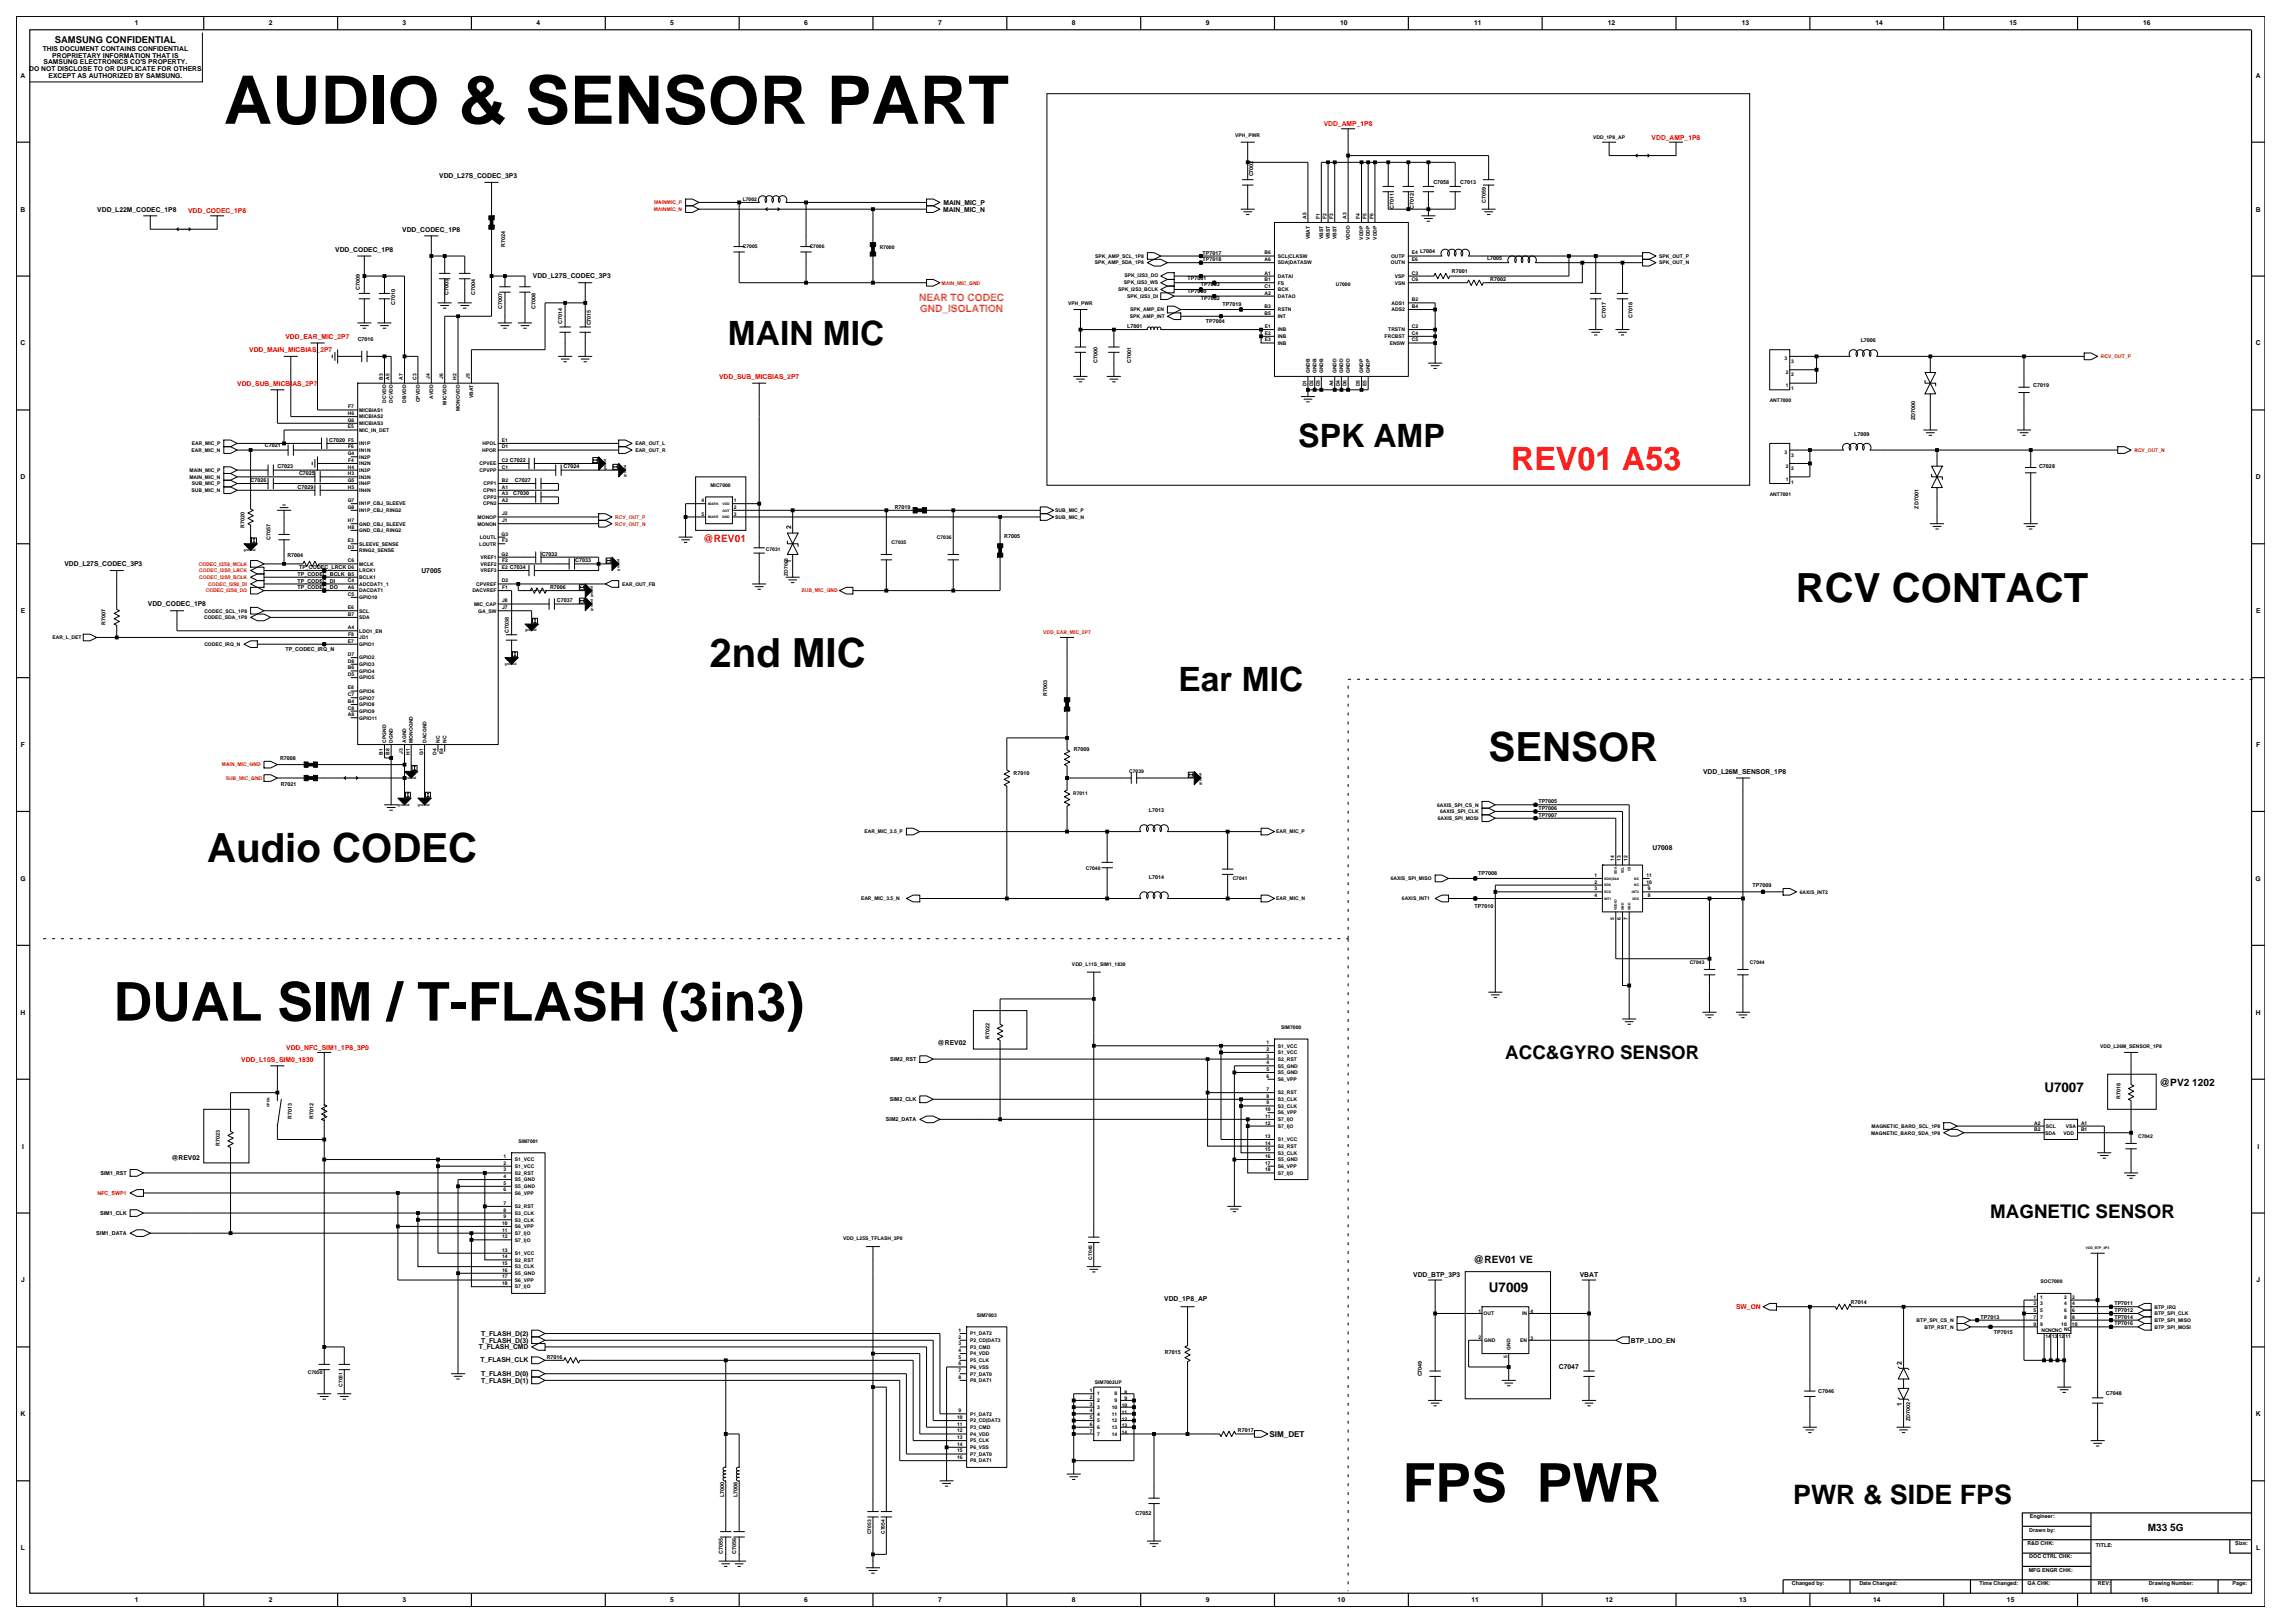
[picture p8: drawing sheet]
<svg xmlns="http://www.w3.org/2000/svg" width="420mm" height="297mm" viewBox="0 0 420 297" stroke-linecap="round" stroke-linejoin="round" font-family="sans-serif">
<defs><g id="words">
<text font-size="12.3" x="41" y="22.6">AUDIO &amp; SENSOR PART</text>
<g font-size="9.8">
<text x="20.8" y="186.8">DUAL SIM / T-FLASH (3in3)</text>
<text x="256.7" y="274.8">FPS PWR</text>
</g>
<g font-size="7.4">
<text x="328.6" y="110.1">RCV CONTACT</text>
<text x="129.8" y="122">2nd MIC</text>
<text x="272.4" y="139.3">SENSOR</text>
<text x="37.9" y="157.7">Audio CODEC</text>
</g>
<g font-size="6.1">
<text x="133.2" y="63.1">MAIN MIC</text>
<text x="215.7" y="126.5">Ear MIC</text>
</g>
<text font-size="5.9" x="237.6" y="81.7">SPK AMP</text>
<text font-size="5.9" fill="#f00" x="276.6" y="86">REV01 A53</text>
<text font-size="4.9" x="328.2" y="275.3">PWR &amp; SIDE FPS</text>
<g font-size="3.4">
<text x="275.5" y="193.8">ACC&amp;GYRO SENSOR</text>
<text x="364.2" y="222.9">MAGNETIC SENSOR</text>
</g>
<g font-size="2.5">
<text x="374.1" y="199.9">U7007</text>
<text x="272.5" y="236.4">U7009</text>
</g>
<g font-size="1.9" fill="#ff7f00">
<text x="168.2" y="55.2">NEAR TO CODEC</text>
<text x="168.4" y="57">GND_ISOLATION</text>
</g>
<text font-size="1.9" fill="#f00" x="128.7" y="99.2">@REV01</text>
<g font-size="1.9">
<text x="395.2" y="198.7">@PV2 1202</text>
<text x="269.7" y="231.2">@REV01 VE</text>
<text x="393.1" y="280.1">M33 5G</text>
</g>
<text font-size="1.7" x="10" y="7.8">SAMSUNG CONFIDENTIAL</text>
<text font-size="1.5" x="232.3" y="262.9">SIM_DET</text>
<g font-size="1.2">
<text x="24.7" y="4.7">1</text>
<text x="49.2" y="4.7">2</text>
<text x="73.7" y="4.7">3</text>
<text x="98.2" y="4.7">4</text>
<text x="122.7" y="4.7">5</text>
<text x="147.2" y="4.7">6</text>
<text x="171.7" y="4.7">7</text>
<text x="196.2" y="4.7">8</text>
<text x="220.7" y="4.7">9</text>
<text x="245.3" y="4.7">10</text>
<text x="269.8" y="4.7">11</text>
<text x="294.3" y="4.7">12</text>
<text x="318.7" y="4.7">13</text>
<text x="343.2" y="4.7">14</text>
<text x="367.7" y="4.7">15</text>
<text x="392.2" y="4.7">16</text>
<text x="7.8" y="9.3">THIS DOCUMENT CONTAINS CONFIDENTIAL</text>
<text x="8" y="11.8">SAMSUNG ELECTRONICS CO'S PROPERTY.</text>
<text x="9.6" y="10.6">PROPRIETARY INFORMATION THAT IS</text>
<text x="3.8" y="14.2">A</text>
<text x="5.4" y="13">DO NOT DISCLOSE TO OR DUPLICATE FOR OTHERS</text>
<text x="8.9" y="14.2">EXCEPT AS AUTHORIZED BY SAMSUNG.</text>
<text x="412.8" y="14.2">A</text>
<text x="80.4" y="32.6">VDD_L27S_CODEC_3P3</text>
<text x="3.8" y="38.7">B</text>
<text x="17.8" y="38.7">VDD_L22M_CODEC_1P8</text>
<text x="172.6" y="38.7">MAIN_MIC_N</text>
<text x="172.7" y="37.5">MAIN_MIC_P</text>
<text x="412.8" y="38.7">B</text>
<text x="61.4" y="46.1">VDD_CODEC_1P8</text>
<text x="73.6" y="42.4">VDD_CODEC_1P8</text>
<text x="97.5" y="51">VDD_L27S_CODEC_3P3</text>
<text x="3.8" y="63.2">C</text>
<text x="412.8" y="63.2">C</text>
<text x="3.8" y="87.7">D</text>
<text x="412.8" y="87.7">D</text>
<text x="144.8" y="96.8" transform="rotate(-90 144.8 96.8)">2</text>
<text x="11.8" y="103.6">VDD_L27S_CODEC_3P3</text>
<text x="77.1" y="104.8">U7005</text>
<text x="144.8" y="102.9" transform="rotate(-90 144.8 102.9)">1</text>
<text x="3.8" y="112.2">E</text>
<text x="27.1" y="111">VDD_CODEC_1P8</text>
<text x="412.9" y="112.2">E</text>
<text x="3.8" y="136.7">F</text>
<text x="412.9" y="136.7">F</text>
<text x="311.7" y="141.6">VDD_L26M_SENSOR_1P8</text>
<text x="302.4" y="155.5">U7008</text>
<text x="3.7" y="161.2">G</text>
<text x="412.8" y="161.2">G</text>
<text x="3.8" y="185.7">H</text>
<text x="412.8" y="185.7">H</text>
<text x="171.6" y="191.2">@REV02</text>
<text x="4" y="210.2">I</text>
<text x="31.4" y="212.3">@REV02</text>
<text x="413.1" y="210.2">I</text>
<text x="258.6" y="233.8">VDD_BTP_3P3</text>
<text x="289.1" y="233.8">VBAT</text>
<text x="3.9" y="234.7">J</text>
<text x="213.1" y="238">VDD_1P8_AP</text>
<text x="412.9" y="234.7">J</text>
<text x="88.1" y="245.7">T_FLASH_D(3)</text>
<text x="88.1" y="244.5">T_FLASH_D(2)</text>
<text x="298.4" y="245.7">BTP_LDO_EN</text>
<text x="87.6" y="246.9">T_FLASH_CMD</text>
<text x="87.9" y="249.2">T_FLASH_CLK</text>
<text x="88.1" y="251.8">T_FLASH_D(0)</text>
<text x="285.3" y="250.5">C7047</text>
<text x="348" y="249.8" transform="rotate(-90 348 249.8)">2</text>
<text x="88.1" y="253">T_FLASH_D(1)</text>
<text x="348" y="257.2" transform="rotate(-90 348 257.2)">1</text>
<text x="3.8" y="259.2">K</text>
<text x="412.8" y="259.2">K</text>
<text x="3.8" y="283.7">L</text>
<text x="412.9" y="283.7">L</text>
<text x="24.7" y="293.2">1</text>
<text x="49.2" y="293.2">2</text>
<text x="73.7" y="293.2">3</text>
<text x="122.7" y="293.2">5</text>
<text x="147.2" y="293.2">6</text>
<text x="171.7" y="293.2">7</text>
<text x="196.2" y="293.2">8</text>
<text x="220.7" y="293.2">9</text>
<text x="244.8" y="293.2">10</text>
<text x="269.3" y="293.2">11</text>
<text x="293.8" y="293.2">12</text>
<text x="318.3" y="293.2">13</text>
<text x="342.8" y="293.2">14</text>
<text x="367.3" y="293.2">15</text>
<text x="391.8" y="293.2">16</text>
</g>
<g font-size="1.2" fill="#f00">
<text x="242.3" y="23.1">VDD_AMP_1P8</text>
<text x="302.3" y="25.5">VDD_AMP_1P8</text>
<text x="34.4" y="39">VDD_CODEC_1P8</text>
<text x="45.6" y="64.4">VDD_MAIN_MICBIAS_2P7</text>
<text x="52.2" y="62">VDD_EAR_MIC_2P7</text>
<text x="43.4" y="70.6">VDD_SUB_MICBIAS_2P7</text>
<text x="131.6" y="69.3">VDD_SUB_MICBIAS_2P7</text>
<text x="44.1" y="194.2">VDD_L10S_SIM0_1830</text>
<text x="52.4" y="192.1">VDD_NFC_SIM1_1P8_3P0</text>
<text x="317.7" y="239.6">SW_ON</text>
</g>
<g font-size="1">
<text x="229.4" y="32.3" transform="rotate(-90 229.4 32.3)">C7002</text>
<text x="262.3" y="33.7">C7058</text>
<text x="267.2" y="33.7">C7013</text>
<text x="255.1" y="38.3" transform="rotate(-90 255.1 38.3)">C7011</text>
<text x="258.7" y="38.3" transform="rotate(-90 258.7 38.3)">C7012</text>
<text x="271.9" y="37.2" transform="rotate(-90 271.9 37.2)">C7059</text>
<text x="92.4" y="45.2" transform="rotate(-90 92.4 45.2)">R7024</text>
<text x="220.1" y="46.6">TP7017</text>
<text x="220.1" y="47.8">TP7018</text>
<text x="259.9" y="46.3">L7004</text>
<text x="272.1" y="47.5">L7005</text>
<text x="65.9" y="53.1" transform="rotate(-90 65.9 53.1)">C7009</text>
<text x="217.3" y="53.6">TP7000</text>
<text x="217.3" y="51.2">TP7001</text>
<text x="219.8" y="52.4">TP7003</text>
<text x="265.7" y="49.9">R7001</text>
<text x="272.7" y="51.4">R7002</text>
<text x="72.3" y="55.9" transform="rotate(-90 72.3 55.9)">C7010</text>
<text x="82.1" y="54" transform="rotate(-90 82.1 54)">C7003</text>
<text x="87" y="54" transform="rotate(-90 87 54)">C7004</text>
<text x="91.9" y="56.5" transform="rotate(-90 91.9 56.5)">C7007</text>
<text x="98" y="56.5" transform="rotate(-90 98 56.5)">C7008</text>
<text x="102.9" y="59.2" transform="rotate(-90 102.9 59.2)">C7014</text>
<text x="108.1" y="59.5" transform="rotate(-90 108.1 59.5)">C7015</text>
<text x="219.8" y="54.9">TP7002</text>
<text x="220.7" y="59.1">TP7004</text>
<text x="223.7" y="56.1">TP7019</text>
<text x="293.9" y="58.2" transform="rotate(-90 293.9 58.2)">C7017</text>
<text x="298.8" y="58.2" transform="rotate(-90 298.8 58.2)">C7018</text>
<text x="65.5" y="62.5">C7016</text>
<text x="206.3" y="60">L7001</text>
<text x="340.5" y="62.6">L7006</text>
<text x="200.9" y="66.4" transform="rotate(-90 200.9 66.4)">C7000</text>
<text x="207" y="66.4" transform="rotate(-90 207 66.4)">C7001</text>
<text x="372.1" y="70.7">C7019</text>
<text x="350.5" y="76.9" transform="rotate(-90 350.5 76.9)">ZD7000</text>
<text x="48.5" y="81.7">C7021</text>
<text x="60.3" y="80.8">C7020 F5</text>
<text x="339.3" y="79.8">L7009</text>
<text x="45.9" y="88.2">C7026</text>
<text x="50.8" y="85.7">C7023</text>
<text x="54.4" y="89.4">C7029</text>
<text x="54.7" y="87">C7025</text>
<text x="94.2" y="88.2">C7027</text>
<text x="103.1" y="85.7">C7024</text>
<text x="373.2" y="85.7">C7028</text>
<text x="93.9" y="90.6">C7030</text>
<text x="163.7" y="93.1">R7019</text>
<text x="351.1" y="93.1" transform="rotate(-90 351.1 93.1)">ZD7001</text>
<text x="44.7" y="96.6" transform="rotate(-90 44.7 96.6)">R7020</text>
<text x="49.5" y="98.8" transform="rotate(-90 49.5 98.8)">C7057</text>
<text x="52.6" y="102">R7004</text>
<text x="99.1" y="101.7">C7032</text>
<text x="183.8" y="98.4">R7005</text>
<text x="54.4" y="106.6">TP_CODEC_DI</text>
<text x="54.4" y="107.8">TP_CODEC_DO</text>
<text x="54.4" y="105.4">TP_CODEC_BCLK B5</text>
<text x="54.7" y="104.1">TP_CODEC_LRCK D6</text>
<text x="100.7" y="107.8">R7006</text>
<text x="105.3" y="102.9">C7033</text>
<text x="101.9" y="110.2">C7037</text>
<text x="19.3" y="114.4" transform="rotate(-90 19.3 114.4)">R7007</text>
<text x="52.2" y="119.2">TP_CODEC_IRQ_N</text>
<text x="93.1" y="115.9" transform="rotate(-90 93.1 115.9)">C7038</text>
<text x="191.6" y="127.4" transform="rotate(-90 191.6 127.4)">R7003</text>
<text x="196.5" y="137.5">R7009</text>
<text x="51.3" y="139.1">R7008</text>
<text x="51.4" y="143.8">R7021</text>
<text x="185.5" y="141.8">R7010</text>
<text x="210.3" y="148.5">L7013</text>
<text x="281.5" y="147">TP7005</text>
<text x="281.5" y="149.5">TP7007</text>
<text x="281.5" y="148.2">TP7006</text>
<text x="210.3" y="160.8">L7014</text>
<text x="270.5" y="160.2">TP7008</text>
<text x="269.8" y="166.1">TP7010</text>
<text x="320.7" y="162.3">TP7009</text>
<text x="181.1" y="190.1" transform="rotate(-90 181.1 190.1)">R7022</text>
<text x="162.9" y="194.2">SIM2_RST</text>
<text x="162.8" y="201.5">SIM2_CLK</text>
<text x="388" y="201.2" transform="rotate(-90 388 201.2)">R7018</text>
<text x="40.2" y="209.7" transform="rotate(-90 40.2 209.7)">R7023</text>
<text x="53.4" y="204.8" transform="rotate(-90 53.4 204.8)">R7013</text>
<text x="57.4" y="204.8" transform="rotate(-90 57.4 204.8)">R7012</text>
<text x="162.1" y="205.2">SIM2_DATA</text>
<text x="18.4" y="215">SIM1_RST</text>
<text x="17.6" y="226">SIM1_DATA</text>
<text x="18.3" y="222.3">SIM1_CLK</text>
<text x="338.7" y="238.6">R7014</text>
<text x="386.9" y="238.9">TP7011</text>
<text x="362.4" y="241.3">TP7013</text>
<text x="364.9" y="244.1">TP7015</text>
<text x="386.9" y="241.3">TP7014</text>
<text x="386.9" y="242.5">TP7016</text>
<text x="386.9" y="240.1">TP7012</text>
<text x="100" y="248.6">R7016</text>
<text x="213.2" y="247.8">R7015</text>
<text x="260.2" y="251.9" transform="rotate(-90 260.2 251.9)">C7049</text>
<text x="332.7" y="254.8">C7046</text>
<text x="385.4" y="255.3">C7048</text>
<text x="226.5" y="262">R7017</text>
<text x="349.6" y="260.1" transform="rotate(-90 349.6 260.1)">ZD7002</text>
<text x="132.5" y="274" transform="rotate(-90 132.5 274)">L7000</text>
<text x="135" y="274" transform="rotate(-90 135 274)">L7008</text>
<text x="207.8" y="277.2">C7052</text>
<text x="371.4" y="280.2">Drawn by:</text>
<text x="371.5" y="277.8">Engineer:</text>
<text x="132.3" y="284.3" transform="rotate(-90 132.3 284.3)">C7055</text>
<text x="134.7" y="284.3" transform="rotate(-90 134.7 284.3)">C7056</text>
<text x="371" y="282.7">R&amp;D CHK:</text>
<text x="371.3" y="287.6">MFG ENGR CHK:</text>
<text x="371.4" y="285.2">DOC CTRL CHK:</text>
<text x="383.6" y="283">TITLE:</text>
<text x="409.1" y="282.7">Size:</text>
<text x="327.9" y="290.1">Changed by:</text>
<text x="340.3" y="290.1">Date Changed:</text>
<text x="362.2" y="290.1">Time Changed:</text>
<text x="371.1" y="290.1">QA CHK:</text>
<text x="383.9" y="290.1">REV:</text>
<text x="393.2" y="290.1">Drawing Number:</text>
<text x="408.6" y="290.1">Page:</text>
</g>
<text font-size="1" fill="#f00" x="17.8" y="218.7">NFC_SWP1</text>
<g font-size=".9">
<text x="226.1" y="25.1">VPH_PWR</text>
<text x="291.6" y="25.4">VDD_1P8_AP</text>
<text x="135.9" y="36.7">L7002</text>
<text x="239.1" y="40.1" transform="rotate(-90 239.1 40.1)">A5</text>
<text x="241.5" y="40" transform="rotate(-90 241.5 40)">F1</text>
<text x="242.8" y="40" transform="rotate(-90 242.8 40)">F2</text>
<text x="244" y="40" transform="rotate(-90 244 40)">F3</text>
<text x="246.4" y="40.1" transform="rotate(-90 246.4 40.1)">A3</text>
<text x="248.9" y="40" transform="rotate(-90 248.9 40)">F4</text>
<text x="250.1" y="40" transform="rotate(-90 250.1 40)">F5</text>
<text x="251.3" y="40" transform="rotate(-90 251.3 40)">F6</text>
<text x="135.9" y="45.4">C7005</text>
<text x="148.2" y="45.4">C7006</text>
<text x="161" y="45.6">R7000</text>
<text x="200.4" y="47.2">SPK_AMP_SCL_1P8</text>
<text x="231.4" y="46.6">B6</text>
<text x="231.4" y="47.8">A6</text>
<text x="233.9" y="47.2">SCL|CLKSW</text>
<text x="239.7" y="43.8" transform="rotate(-90 239.7 43.8)">VBAT</text>
<text x="242.1" y="43.8" transform="rotate(-90 242.1 43.8)">VBST</text>
<text x="243.4" y="43.8" transform="rotate(-90 243.4 43.8)">VBST</text>
<text x="244.6" y="43.8" transform="rotate(-90 244.6 43.8)">VBST</text>
<text x="247" y="43.9" transform="rotate(-90 247 43.9)">VDDD</text>
<text x="249.5" y="43.9" transform="rotate(-90 249.5 43.9)">VDDP</text>
<text x="250.7" y="43.9" transform="rotate(-90 250.7 43.9)">VDDP</text>
<text x="251.9" y="43.9" transform="rotate(-90 251.9 43.9)">VDDP</text>
<text x="254.6" y="47.2">OUTP</text>
<text x="258.4" y="47.8">E6</text>
<text x="258.4" y="46.6">E4</text>
<text x="303.7" y="47.2">SPK_OUT_P</text>
<text x="200.3" y="48.4">SPK_AMP_SDA_1P8</text>
<text x="204.6" y="53.2">SPK_I2S3_BCLK</text>
<text x="205.7" y="52">SPK_I2S3_WS</text>
<text x="205.8" y="50.8">SPK_I2S3_DO</text>
<text x="231.4" y="52.7">C1</text>
<text x="231.4" y="50.2">A1</text>
<text x="231.4" y="53.9">A2</text>
<text x="231.4" y="51.5">B1</text>
<text x="233.9" y="53.3">BCK</text>
<text x="233.9" y="50.8">DATAI</text>
<text x="233.9" y="48.4">SDA|DATASW</text>
<text x="233.9" y="52.1">FS</text>
<text x="244.4" y="52.4">U7000</text>
<text x="254.5" y="48.4">OUTN</text>
<text x="255.2" y="52.1">VSN</text>
<text x="255.3" y="50.8">VSP</text>
<text x="258.4" y="51.5">C6</text>
<text x="258.4" y="50.2">C3</text>
<text x="303.7" y="48.4">SPK_OUT_N</text>
<text x="195.5" y="55.8">VPH_PWR</text>
<text x="206.3" y="54.4">SPK_I2S3_DI</text>
<text x="206.8" y="58.1">SPK_AMP_INT</text>
<text x="206.8" y="57">SPK_AMP_EN</text>
<text x="231.4" y="56.4">B3</text>
<text x="231.4" y="57.6">B5</text>
<text x="233.9" y="57">RSTN</text>
<text x="233.9" y="58.2">INT</text>
<text x="233.9" y="54.5">DATAO</text>
<text x="254.7" y="57">ADS2</text>
<text x="254.7" y="55.8">ADS1</text>
<text x="258.4" y="56.4">B4</text>
<text x="258.4" y="55.1">B2</text>
<text x="231.5" y="60">E1</text>
<text x="231.5" y="61.3">E2</text>
<text x="231.5" y="62.5">E3</text>
<text x="233.9" y="60.6">INB</text>
<text x="233.9" y="61.9">INB</text>
<text x="233.9" y="63.1">INB</text>
<text x="253.4" y="61.9">FRCBST</text>
<text x="254.1" y="60.6">TRSTN</text>
<text x="254.4" y="63.1">ENSW</text>
<text x="258.4" y="62.5">C5</text>
<text x="258.4" y="60">C2</text>
<text x="258.4" y="61.3">C4</text>
<text x="326.6" y="66">3</text>
<text x="70.1" y="69.5" transform="rotate(-90 70.1 69.5)">B3</text>
<text x="71.3" y="69.5" transform="rotate(-90 71.3 69.5)">A5</text>
<text x="73.7" y="69.5" transform="rotate(-90 73.7 69.5)">A7</text>
<text x="76.2" y="69.5" transform="rotate(-90 76.2 69.5)">C3</text>
<text x="78.6" y="69.4" transform="rotate(-90 78.6 69.4)">J4</text>
<text x="81.1" y="69.4" transform="rotate(-90 81.1 69.4)">J6</text>
<text x="83.5" y="69.5" transform="rotate(-90 83.5 69.5)">H2</text>
<text x="86" y="69.4" transform="rotate(-90 86 69.4)">J5</text>
<text x="239.1" y="70.7" transform="rotate(-90 239.1 70.7)">D1</text>
<text x="239.7" y="68.3" transform="rotate(-90 239.7 68.3)">GNDB</text>
<text x="240.3" y="70.7" transform="rotate(-90 240.3 70.7)">D2</text>
<text x="240.9" y="68.3" transform="rotate(-90 240.9 68.3)">GNDB</text>
<text x="241.5" y="70.7" transform="rotate(-90 241.5 70.7)">D3</text>
<text x="242.1" y="68.3" transform="rotate(-90 242.1 68.3)">GNDB</text>
<text x="244" y="70.7" transform="rotate(-90 244 70.7)">A4</text>
<text x="244.6" y="68.3" transform="rotate(-90 244.6 68.3)">GNDD</text>
<text x="245.2" y="70.7" transform="rotate(-90 245.2 70.7)">D4</text>
<text x="245.8" y="68.3" transform="rotate(-90 245.8 68.3)">GNDD</text>
<text x="246.4" y="70.7" transform="rotate(-90 246.4 70.7)">D6</text>
<text x="247" y="68.3" transform="rotate(-90 247 68.3)">GNDD</text>
<text x="248.9" y="70.7" transform="rotate(-90 248.9 70.7)">D5</text>
<text x="249.5" y="68.3" transform="rotate(-90 249.5 68.3)">GNDP</text>
<text x="250.1" y="70.7" transform="rotate(-90 250.1 70.7)">E5</text>
<text x="250.7" y="68.3" transform="rotate(-90 250.7 68.3)">GNDP</text>
<text x="326.8" y="70.9">1</text>
<text x="326.8" y="68.4">2</text>
<text x="327.8" y="71.3">1</text>
<text x="327.8" y="68.9">2</text>
<text x="327.8" y="66.4">3</text>
<text x="63.6" y="77.2">G6</text>
<text x="63.7" y="75.9">H6</text>
<text x="63.7" y="74.7">F7</text>
<text x="65.8" y="77.8">MICBIAS3</text>
<text x="65.8" y="75.3">MICBIAS1</text>
<text x="65.8" y="76.6">MICBIAS2</text>
<text x="70.7" y="73.7" transform="rotate(-90 70.7 73.7)">DCVDD</text>
<text x="71.9" y="73.7" transform="rotate(-90 71.9 73.7)">DCVDD</text>
<text x="74.4" y="73.7" transform="rotate(-90 74.4 73.7)">DBVDD</text>
<text x="76.8" y="73.6" transform="rotate(-90 76.8 73.6)">CPVDD</text>
<text x="79.3" y="73" transform="rotate(-90 79.3 73)">AVDD</text>
<text x="81.7" y="74" transform="rotate(-90 81.7 74)">MICVDD</text>
<text x="84.1" y="75.2" transform="rotate(-90 84.1 75.2)">MONOVDD</text>
<text x="86.6" y="72.9" transform="rotate(-90 86.6 72.9)">VBAT</text>
<text x="323.9" y="73.5">ANT7000</text>
<text x="35.1" y="82.7">EAR_MIC_N</text>
<text x="35.1" y="81.5">EAR_MIC_P</text>
<text x="63.6" y="83.3">G4</text>
<text x="63.7" y="78.4">E5</text>
<text x="63.7" y="82.1">F6</text>
<text x="65.8" y="83.9">IN2P</text>
<text x="65.8" y="82.7">IN1N</text>
<text x="65.8" y="81.5">IN1P</text>
<text x="65.8" y="79">MIC_IN_DET</text>
<text x="88.2" y="82.7">HPOR</text>
<text x="88.3" y="81.5">HPOL</text>
<text x="91.8" y="82.1">D1</text>
<text x="91.8" y="80.9">E1</text>
<text x="116.3" y="82.7">EAR_OUT_R</text>
<text x="116.3" y="81.5">EAR_OUT_L</text>
<text x="326.6" y="83.1">3</text>
<text x="327.8" y="83.6">3</text>
<text x="34.7" y="87.6">MAIN_MIC_N</text>
<text x="34.7" y="86.4">MAIN_MIC_P</text>
<text x="35.1" y="88.8">SUB_MIC_P</text>
<text x="63.6" y="88.2">G5</text>
<text x="63.7" y="87">H3</text>
<text x="63.7" y="85.8">H4</text>
<text x="63.7" y="89.4">H5</text>
<text x="63.7" y="84.5">F4</text>
<text x="65.8" y="88.8">IN4P</text>
<text x="65.8" y="87.6">IN3N</text>
<text x="65.8" y="86.4">IN3P</text>
<text x="65.8" y="85.1">IN2N</text>
<text x="87.8" y="86.4">CPVPP</text>
<text x="87.8" y="85.1">CPVEE</text>
<text x="88.5" y="88.8">CPP1</text>
<text x="91.8" y="88.2">B2</text>
<text x="91.8" y="89.4">A1</text>
<text x="91.8" y="85.8">C1</text>
<text x="91.8" y="84.5">C2 C7022</text>
<text x="130" y="89.1">MIC7000</text>
<text x="326.8" y="88">1</text>
<text x="326.8" y="85.5">2</text>
<text x="327.8" y="88.5">1</text>
<text x="327.8" y="86">2</text>
<text x="35.1" y="90">SUB_MIC_N</text>
<text x="63.6" y="91.9">G7</text>
<text x="63.6" y="93.1">G8</text>
<text x="63.7" y="95.5">H7</text>
<text x="65.8" y="92.5">IN1P_CBJ_SLEEVE</text>
<text x="65.8" y="93.7">IN1P_CBJ_RING2</text>
<text x="65.8" y="90">IN4N</text>
<text x="87.4" y="94.9">MONOP</text>
<text x="88.4" y="90">CPN1</text>
<text x="88.4" y="92.5">CPN2</text>
<text x="88.5" y="91.3">CPP2</text>
<text x="91.8" y="91.9">A2</text>
<text x="91.8" y="90.6">A3</text>
<text x="91.9" y="95.5">J1</text>
<text x="91.9" y="94.3">J2</text>
<text x="128.4" y="91.9">4</text>
<text x="128.4" y="94.4">5</text>
<text x="134.3" y="91.9">1</text>
<text x="134.3" y="93.1">2</text>
<text x="134.3" y="94.4">3</text>
<text x="193.1" y="94.9">SUB_MIC_N</text>
<text x="193.1" y="93.7">SUB_MIC_P</text>
<text x="323.9" y="90.7">ANT7001</text>
<text x="63.7" y="100.4">D3</text>
<text x="63.7" y="96.8">H8</text>
<text x="63.7" y="99.2">E3</text>
<text x="65.8" y="99.8">SLEEVE_SENSE</text>
<text x="65.8" y="101.1">RING2_SENSE</text>
<text x="65.8" y="96.2">GND_CBJ_SLEEVE</text>
<text x="65.8" y="97.4">GND_CBJ_RING2</text>
<text x="87.4" y="96.2">MONON</text>
<text x="87.7" y="99.8">LOUTR</text>
<text x="87.8" y="98.6">LOUTL</text>
<text x="91.8" y="101.7">G2</text>
<text x="91.8" y="98">G3</text>
<text x="91.9" y="99.2">F3</text>
<text x="140.2" y="100.7">C7031</text>
<text x="163.2" y="99.5">C7035</text>
<text x="171.4" y="98.6">C7036</text>
<text x="63.7" y="102.9">C6</text>
<text x="63.7" y="106.6">C4</text>
<text x="63.7" y="107.8">A6</text>
<text x="65.8" y="104.7">LRCK1</text>
<text x="65.8" y="103.5">MCLK</text>
<text x="65.8" y="107.2">ADCDAT1_1</text>
<text x="65.8" y="106">BCLK1</text>
<text x="87.2" y="107.2">CPVREF</text>
<text x="87.9" y="102.3">VREF1</text>
<text x="87.9" y="103.5">VREF2</text>
<text x="87.9" y="104.7">VREF3</text>
<text x="91.8" y="106.6">D2</text>
<text x="91.8" y="104.1">E2 C7034</text>
<text x="91.9" y="107.8">F1</text>
<text x="91.9" y="102.9">F2</text>
<text x="113.8" y="107.2">EAR_OUT_FB</text>
<text x="144.2" y="105.3" transform="rotate(-90 144.2 105.3)">ZD7003</text>
<text x="37.3" y="113.3">CODEC_SDA_1P8</text>
<text x="37.4" y="112.1">CODEC_SCL_1P8</text>
<text x="63.7" y="112.7">B7</text>
<text x="63.7" y="109">C5</text>
<text x="63.7" y="111.5">E6</text>
<text x="65.8" y="112.1">SCL</text>
<text x="65.8" y="113.3">SDA</text>
<text x="65.8" y="109.6">GPIO10</text>
<text x="65.8" y="108.4">DACDAT1</text>
<text x="86.4" y="108.4">DACVREF</text>
<text x="86.7" y="110.9">MIC_CAP</text>
<text x="87.5" y="112.1">GA_SW</text>
<text x="91.9" y="111.5">J7</text>
<text x="91.9" y="110.2">J8</text>
<text x="9.6" y="117">EAR_L_DET</text>
<text x="37.4" y="118.2">CODEC_IRQ_N</text>
<text x="63.7" y="115.1">A4</text>
<text x="63.7" y="117.6">E7</text>
<text x="63.7" y="116.4">F8</text>
<text x="65.8" y="118.2">GPIO1</text>
<text x="65.8" y="117">JD1</text>
<text x="65.8" y="115.8">LDO1_EN</text>
<text x="63.7" y="120">D7</text>
<text x="63.7" y="121.3">D8</text>
<text x="63.7" y="123.7">D5</text>
<text x="63.7" y="122.5">B6</text>
<text x="65.8" y="120.7">GPIO2</text>
<text x="65.8" y="121.9">GPIO3</text>
<text x="65.8" y="124.3">GPIO5</text>
<text x="65.8" y="123.1">GPIO4</text>
<text x="63.7" y="127.4">C7</text>
<text x="63.7" y="129.8">C8</text>
<text x="63.7" y="131.1">A8</text>
<text x="63.7" y="128.6">B4</text>
<text x="63.7" y="126.2">E8</text>
<text x="65.8" y="126.8">GPIO6</text>
<text x="65.8" y="128">GPIO7</text>
<text x="65.8" y="130.5">GPIO9</text>
<text x="65.8" y="131.7">GPIO11</text>
<text x="65.8" y="129.2">GPIO8</text>
<text x="70.7" y="135.9" transform="rotate(-90 70.7 135.9)">CPGND</text>
<text x="71.9" y="135.9" transform="rotate(-90 71.9 135.9)">DGND</text>
<text x="73.7" y="138" transform="rotate(-90 73.7 138)">J3</text>
<text x="74.4" y="135.9" transform="rotate(-90 74.4 135.9)">AGND</text>
<text x="75.6" y="135.9" transform="rotate(-90 75.6 135.9)">MONOGND</text>
<text x="78" y="135.9" transform="rotate(-90 78 135.9)">DACGND</text>
<text x="80.5" y="135.9" transform="rotate(-90 80.5 135.9)">NC</text>
<text x="81.7" y="135.9" transform="rotate(-90 81.7 135.9)">NC</text>
<text x="70.1" y="138.1" transform="rotate(-90 70.1 138.1)">B1</text>
<text x="71.3" y="138.1" transform="rotate(-90 71.3 138.1)">B8</text>
<text x="75" y="138.1" transform="rotate(-90 75 138.1)">H1</text>
<text x="77.4" y="138.1" transform="rotate(-90 77.4 138.1)">G1</text>
<text x="79.9" y="138.1" transform="rotate(-90 79.9 138.1)">D4</text>
<text x="81.1" y="138" transform="rotate(-90 81.1 138)">E4</text>
<text x="206.7" y="141.5">C7039</text>
<text x="196.4" y="145.4">R7011</text>
<text x="263" y="147.6">6AXIS_SPI_CS_N</text>
<text x="263.6" y="148.8">6AXIS_SPI_CLK</text>
<text x="158.2" y="152.5">EAR_MIC_3.5_P</text>
<text x="233.6" y="152.5">EAR_MIC_P</text>
<text x="263.1" y="150">6AXIS_SPI_MOSI</text>
<text x="198.7" y="159.2">C7040</text>
<text x="225.6" y="161.1">C7041</text>
<text x="254.5" y="161.1">6AXIS_SPI_MISO</text>
<text x="291.8" y="161.7">2</text>
<text x="291.8" y="160.5">1</text>
<text x="295.4" y="157.6" transform="rotate(-90 295.4 157.6)">14</text>
<text x="296.6" y="157.6" transform="rotate(-90 296.6 157.6)">13</text>
<text x="297.9" y="157.6" transform="rotate(-90 297.9 157.6)">12</text>
<text x="301.3" y="161.7">10</text>
<text x="301.3" y="160.5">11</text>
<text x="157.6" y="164.7">EAR_MIC_3.5_N</text>
<text x="233.6" y="164.7">EAR_MIC_N</text>
<text x="256.6" y="164.7">6AXIS_INT1</text>
<text x="291.8" y="162.9">3</text>
<text x="291.8" y="164.1">4</text>
<text x="301.6" y="164.1">8</text>
<text x="301.6" y="162.9">9</text>
<text x="329.4" y="163.5">6AXIS_INT2</text>
<text x="295.4" y="168.3" transform="rotate(-90 295.4 168.3)">5</text>
<text x="296.6" y="168.3" transform="rotate(-90 296.6 168.3)">6</text>
<text x="297.9" y="168.3" transform="rotate(-90 297.9 168.3)">7</text>
<text x="196.2" y="176.7">VDD_L11S_SIM1_1830</text>
<text x="309.2" y="176.4">C7043</text>
<text x="320.3" y="176.4">C7044</text>
<text x="231.8" y="191.1">1</text>
<text x="233.9" y="191.7">S1_VCC</text>
<text x="234.5" y="188.3">SIM7000</text>
<text x="384.3" y="191.7">VDD_L26M_SENSOR_1P8</text>
<text x="231.8" y="192.3">2</text>
<text x="231.8" y="193.5">3</text>
<text x="231.8" y="194.7">4</text>
<text x="231.8" y="196">5</text>
<text x="231.8" y="197.2">6</text>
<text x="233.9" y="192.9">S1_VCC</text>
<text x="233.9" y="194.1">S2_RST</text>
<text x="233.9" y="195.4">S5_GND</text>
<text x="233.9" y="196.6">S5_GND</text>
<text x="233.9" y="197.8">S6_VPP</text>
<text x="231.5" y="203.3">10</text>
<text x="231.8" y="199.6">7</text>
<text x="231.8" y="200.9">8</text>
<text x="231.8" y="202.1">9</text>
<text x="233.9" y="200.3">S2_RST</text>
<text x="233.9" y="201.5">S3_CLK</text>
<text x="233.9" y="202.7">S3_CLK</text>
<text x="233.9" y="203.9">S6_VPP</text>
<text x="94.9" y="209.1">SIM7001</text>
<text x="231.5" y="204.6">11</text>
<text x="231.5" y="205.8">12</text>
<text x="231.5" y="208.2">13</text>
<text x="231.5" y="209.4">14</text>
<text x="233.9" y="205.2">S7_I|O</text>
<text x="233.9" y="206.4">S7_I|O</text>
<text x="233.9" y="208.8">S1_VCC</text>
<text x="342.4" y="207.6">MAGNETIC_BARO_SDA_1P8</text>
<text x="342.5" y="206.4">MAGNETIC_BARO_SCL_1P8</text>
<text x="372.3" y="205.8">A2</text>
<text x="372.3" y="207">B2</text>
<text x="374.3" y="207.6">SDA</text>
<text x="374.4" y="206.4">SCL</text>
<text x="377.7" y="207.6">VDD</text>
<text x="378.1" y="206.4">VSA</text>
<text x="380.8" y="205.8">A1</text>
<text x="380.8" y="207">B1</text>
<text x="391.3" y="208.3">C7042</text>
<text x="92.2" y="213.1">2</text>
<text x="92.2" y="214.3">3</text>
<text x="92.2" y="215.6">4</text>
<text x="92.2" y="211.9">1</text>
<text x="94.2" y="213.7">S1_VCC</text>
<text x="94.2" y="215">S2_RST</text>
<text x="94.2" y="212.5">S1_VCC</text>
<text x="231.5" y="210.7">15</text>
<text x="231.5" y="214.3">18</text>
<text x="231.5" y="213.1">17</text>
<text x="231.5" y="211.9">16</text>
<text x="233.9" y="210.1">S2_RST</text>
<text x="233.9" y="211.3">S3_CLK</text>
<text x="233.9" y="215">S7_I|O</text>
<text x="233.9" y="213.7">S6_VPP</text>
<text x="233.9" y="212.5">S5_GND</text>
<text x="92.2" y="218">6</text>
<text x="92.2" y="220.5">7</text>
<text x="92.2" y="221.7">8</text>
<text x="92.2" y="216.8">5</text>
<text x="94.2" y="218.6">S6_VPP</text>
<text x="94.2" y="221.1">S2_RST</text>
<text x="94.2" y="216.2">S5_GND</text>
<text x="94.2" y="217.4">S5_GND</text>
<text x="91.9" y="224.1">10</text>
<text x="91.9" y="225.4">11</text>
<text x="91.9" y="226.6">12</text>
<text x="92.2" y="222.9">9</text>
<text x="94.2" y="222.3">S3_CLK</text>
<text x="94.2" y="223.5">S3_CLK</text>
<text x="94.2" y="224.7">S6_VPP</text>
<text x="94.2" y="226">S7_I|O</text>
<text x="94.2" y="227.2">S7_I|O</text>
<text x="154.3" y="226.9">VDD_L25S_TFLASH_3P0</text>
<text x="91.9" y="231.5">15</text>
<text x="91.9" y="233.9">17</text>
<text x="91.9" y="232.7">16</text>
<text x="91.9" y="229">13</text>
<text x="91.9" y="230.3">14</text>
<text x="94.2" y="233.3">S5_GND</text>
<text x="94.2" y="229.7">S1_VCC</text>
<text x="94.2" y="230.9">S2_RST</text>
<text x="94.2" y="232.1">S3_CLK</text>
<text x="199.9" y="230.5" transform="rotate(-90 199.9 230.5)">C7045</text>
<text x="91.9" y="235.2">18</text>
<text x="94.2" y="235.8">S7_I|O</text>
<text x="94.2" y="234.6">S6_VPP</text>
<text x="372.1" y="238.9">3</text>
<text x="372.1" y="237.6">1</text>
<text x="373.3" y="238.9">3</text>
<text x="373.3" y="237.6">1</text>
<text x="373.4" y="234.8">SOC7000</text>
<text x="377.7" y="238.9">4</text>
<text x="377.7" y="237.6">2</text>
<text x="379.2" y="238.9">4</text>
<text x="379.2" y="237.6">2</text>
<text x="394.3" y="239.4">BTP_IRQ</text>
<text x="175.4" y="245">2</text>
<text x="175.4" y="243.7">1</text>
<text x="177.5" y="245.6">P2_CD|DAT3</text>
<text x="177.5" y="244.3">P1_DAT2</text>
<text x="178.8" y="241">SIM7003</text>
<text x="270.6" y="245">2</text>
<text x="270.6" y="240.3">1</text>
<text x="271.5" y="240.7">OUT</text>
<text x="271.6" y="245.6">GND</text>
<text x="278.2" y="245.6">EN</text>
<text x="278.6" y="240.7">IN</text>
<text x="280.1" y="245.3">3</text>
<text x="280.1" y="240.3">4</text>
<text x="350.8" y="241.9">BTP_SPI_CS_N</text>
<text x="352.2" y="243.1">BTP_RST_N</text>
<text x="372.1" y="240.1">5</text>
<text x="372.1" y="241.3">7</text>
<text x="372.1" y="242.6">9</text>
<text x="373.3" y="240.1">5</text>
<text x="373.3" y="241.3">7</text>
<text x="373.3" y="242.6">9</text>
<text x="373.6" y="243.7">NCNCNC NC</text>
<text x="374.3" y="244.9">14</text>
<text x="375.5" y="244.9">13</text>
<text x="376.8" y="244.9">12</text>
<text x="377.2" y="242.6">10</text>
<text x="377.7" y="240.1">6</text>
<text x="377.7" y="241.3">8</text>
<text x="378" y="244.9">11</text>
<text x="379.2" y="242.6">10</text>
<text x="379.2" y="240.1">6</text>
<text x="379.2" y="241.3">8</text>
<text x="394.3" y="240.7">BTP_SPI_CLK</text>
<text x="394.3" y="243.1">BTP_SPI_MOSI</text>
<text x="394.3" y="241.9">BTP_SPI_MISO</text>
<text x="56.3" y="251.4">C7050</text>
<text x="175.4" y="251.1">7</text>
<text x="175.4" y="246.2">3</text>
<text x="175.4" y="247.4">4</text>
<text x="175.4" y="248.6">5</text>
<text x="175.4" y="249.9">6</text>
<text x="177.5" y="251.7">P7_DAT0</text>
<text x="177.5" y="246.8">P3_CMD</text>
<text x="177.5" y="248">P4_VDD</text>
<text x="177.5" y="249.2">P5_CLK</text>
<text x="177.5" y="250.5">P6_VSS</text>
<text x="275.9" y="248.4" transform="rotate(-90 275.9 248.4)">5</text>
<text x="276.4" y="247" transform="rotate(-90 276.4 247)">GND</text>
<text x="62.7" y="253.8" transform="rotate(-90 62.7 253.8)">C7051</text>
<text x="175.4" y="252.3">8</text>
<text x="177.5" y="252.9">P8_DAT1</text>
<text x="199.4" y="256">2</text>
<text x="199.4" y="257.2">3</text>
<text x="199.4" y="254.8">1</text>
<text x="200.4" y="253.3">SIM7002UP</text>
<text x="200.8" y="256.6">2</text>
<text x="200.8" y="257.8">3</text>
<text x="200.8" y="255.3">1</text>
<text x="203.5" y="257.8">10</text>
<text x="204" y="255.3">8</text>
<text x="204" y="256.6">9</text>
<text x="205.3" y="257.5">10</text>
<text x="205.8" y="255">8</text>
<text x="205.8" y="256.3">9</text>
<text x="175.2" y="259.7">10</text>
<text x="175.2" y="260.9">11</text>
<text x="175.2" y="262.1">12</text>
<text x="175.2" y="263.3">13</text>
<text x="175.4" y="258.4">9</text>
<text x="177.5" y="259">P1_DAT2</text>
<text x="177.5" y="260.3">P2_CD|DAT3</text>
<text x="177.5" y="261.5">P3_CMD</text>
<text x="177.5" y="262.7">P4_VDD</text>
<text x="177.5" y="263.9">P5_CLK</text>
<text x="199.4" y="262.1">7</text>
<text x="199.4" y="258.5">4</text>
<text x="199.4" y="259.7">5</text>
<text x="199.4" y="260.9">6</text>
<text x="200.8" y="262.7">7</text>
<text x="200.8" y="259">4</text>
<text x="200.8" y="260.2">5</text>
<text x="200.8" y="261.5">6</text>
<text x="203.5" y="260.2">12</text>
<text x="203.5" y="261.5">13</text>
<text x="203.5" y="262.7">14</text>
<text x="203.5" y="259">11</text>
<text x="205.3" y="258.7">11</text>
<text x="205.3" y="259.9">12</text>
<text x="205.3" y="261.2">13</text>
<text x="205.3" y="262.4">14</text>
<text x="175.2" y="264.6">14</text>
<text x="175.2" y="265.8">15</text>
<text x="175.2" y="267">16</text>
<text x="177.5" y="265.2">P6_VSS</text>
<text x="177.5" y="266.4">P7_DAT0</text>
<text x="177.5" y="267.6">P8_DAT1</text>
<text x="159.5" y="280.8" transform="rotate(-90 159.5 280.8)">C7053</text>
<text x="161.9" y="280.7" transform="rotate(-90 161.9 280.7)">C7054</text>
</g>
<g font-size=".9" fill="#f00">
<text x="119.7" y="38.6">MAINMIC_N</text>
<text x="119.7" y="37.4">MAINMIC_P</text>
<text x="172.3" y="52.1">MAIN_MIC_GND</text>
<text x="384.5" y="65.5">RCV_OUT_P</text>
<text x="390.6" y="82.7">RCV_OUT_N</text>
<text x="112.6" y="94.9">RCV_OUT_P</text>
<text x="112.6" y="96.2">RCV_OUT_N</text>
<text x="36.4" y="103.5">CODEC_I2S0_MCLK</text>
<text x="36.5" y="106">CODEC_I2S0_BCLK</text>
<text x="36.5" y="104.7">CODEC_I2S0_LRCK</text>
<text x="38.1" y="107.2">CODEC_I2S0_DI</text>
<text x="37.6" y="108.4">CODEC_I2S0_DO</text>
<text x="146.7" y="108.4">SUB_MIC_GND</text>
<text x="190.9" y="116.1">VDD_EAR_MIC_2P7</text>
<text x="40.6" y="140.2">MAIN_MIC_GND</text>
<text x="41.3" y="142.7">SUB_MIC_GND</text>
</g>
<g font-size=".6">
<text x="110.9" y="86" transform="rotate(-90 110.9 86)">ground</text>
<text x="114.6" y="87.3" transform="rotate(-90 114.6 87.3)">ground</text>
<text x="129.6" y="92.4">MARK</text>
<text x="129.6" y="94.8">MAKR</text>
<text x="132.2" y="94.8">GND</text>
<text x="132.2" y="92.4">VDD</text>
<text x="132.2" y="93.6">OUT</text>
<text x="44.6" y="100.9">ground</text>
<text x="113.3" y="104.4" transform="rotate(-90 113.3 104.4)">ground</text>
<text x="108.5" y="111.8" transform="rotate(-90 108.5 111.8)">ground ground</text>
<text x="96.1" y="115.6">ground</text>
<text x="92.4" y="121.7">ground</text>
<text x="74" y="142.5">ground</text>
<text x="219.9" y="143.6" transform="rotate(-90 219.9 143.6)">ground</text>
<text x="72.8" y="147.4">ground</text>
<text x="76.5" y="147.4">ground</text>
<text x="293.6" y="161">SDO|SA0</text>
<text x="295.9" y="159.9" transform="rotate(-90 295.9 159.9)">SDA</text>
<text x="297.2" y="159.8" transform="rotate(-90 297.2 159.8)">SCL</text>
<text x="298.4" y="159.4" transform="rotate(-90 298.4 159.4)">CS</text>
<text x="299.1" y="161">NC</text>
<text x="293.6" y="162.2">SDX</text>
<text x="293.6" y="163.4">SCX</text>
<text x="293.6" y="164.6">INT1</text>
<text x="295.9" y="166.6" transform="rotate(-90 295.9 166.6)">VDDIO</text>
<text x="297.2" y="166.6" transform="rotate(-90 297.2 166.6)">GND</text>
<text x="298.4" y="166.6" transform="rotate(-90 298.4 166.6)">GND</text>
<text x="298.6" y="163.4">INT2</text>
<text x="298.7" y="164.6">VDD</text>
<text x="299.1" y="162.2">NC</text>
<text x="49.3" y="202.6" transform="rotate(-90 49.3 202.6)">OPEN</text>
<text x="381.7" y="228.6">VDD_BTP_3P3</text>
</g>
</g></defs>
<!-- layer: MFD Layer /idea/tmp/Extended-Print.kanghwan.lee.sheet7.1.mfd -->
<g fill="none" stroke="#000" stroke-width=".18">
<path d="M37 5.9v9.1h-31.5M191.6 17.1h128.6v71.7h-128.6zM26.3 39.5h2.4M27.5 39.5v2.4h4.9M38.5 39.5h2.5M39.7 39.5v2.4h-4.9M88.7 33.4h2.5M90 33.4v6.1M125.5 36.4h1.2l1.2 .6-1.2 .7h-1.2zM125.5 37.7h1.2l1.2 .6-1.2 .6h-1.2zM127.9 38.3h12.3M127.9 37h11"/>
<path d="M135.3 37v8.1M138.9 37a.76 .76 0 0 1 .2-1 .76 .76 0 0 1 1 0 .76 .76 0 0 1 .1 1M140.2 37a.78 .78 0 0 1 .1-1 .78 .78 0 0 1 1 0 .78 .78 0 0 1 .1 1M141.4 37a.76 .76 0 0 1 .1-1 .76 .76 0 0 1 1 0 .76 .76 0 0 1 .1 1 .78 .78 0 0 1 .1-1 .78 .78 0 0 1 1 0 .78 .78 0 0 1 .2 1h25.7M142.6 38.3h27M147.5 37v8.1M159.8 38.3v6.1M169.6 37.7h1.2l1.2 .6-1.2 .6h-1.2zM169.6 36.4h1.2l1.2 .6-1.2 .7h-1.2zM227.1 26h2.5M227.1 38.3h2.5M227.4 33.9h1.9"/>
<path d="M227.4 32.9h1.9M227.6 38.8h1.5M228.1 39.2h.5M228.3 29.7h11.1v11M228.3 26v6.9M228.3 33.9v4.4M243 29.7v11M244.3 29.7v11M245.5 23.6h2.4M246.7 23.6v17.1M246.7 28.5h25.7v4.4M249.2 29.7v11"/>
<path d="M250.4 29.7v11M251.6 29.7v11M253.1 35.1h1.9M253.1 34.1h1.9M254.1 29.7v4.4M254.1 35.1v3.2h12.2v-3.2M256.8 35.1h1.9M256.8 34.1h1.9M257.7 29.7v4.4M257.7 35.1v3.2M260.2 39.5h2.4M260.4 35.1h2"/>
<path d="M260.4 34.1h2M260.7 40h1.4M261.4 29.7v4.4M261.4 35.1v4.4M265.3 35.1h2M265.3 34.1h2M266.3 34.1v-4.4h-24.5v11M271.2 38.3h2.4M271.4 33.9h2M271.4 32.9h2M271.7 38.8h1.5M272.2 39.2h.5"/>
<path d="M272.4 33.9v4.4M293.2 26h2.5M294.5 26v2.5h4.9M305.5 26h2.4M306.7 26v2.5h-4.9M65.5 46.8h2.4M65.5 59.1h2.4M65.7 54.7h2M65.7 53.7h2M66 59.6h1.4M66.7 46.8v6.9M66.7 54.7v4.4"/>
<path d="M66.7 50.5h7.3v14.7h2.5v4.9M69.1 59.1h2.5M69.4 54.7h1.9M69.4 53.7h1.9M69.6 59.6h1.5M70.4 50.5v3.2M70.4 54.7v4.4M77.7 43.2h2.5M78.9 43.2v3.6h2.5M78.9 46.8v23.3M80.2 55.4h2.4M80.4 50h2"/>
<path d="M80.4 51h2M80.6 55.9h1.5M81.1 56.4h.5M81.4 46.8h3.7v3.2M81.4 46.8v3.2M81.4 51v4.4M83.8 55.4h2.5M83.8 57.9v12.2M84.1 50h1.9M84.1 51h1.9M84.3 55.9h1.5M84.8 56.4h.5"/>
<path d="M85.1 51v4.4M90 41.9v8.6h2.4M90 50.5v7.4h-8.6v12.2M91.2 59.1h2.4M91.4 52.5h2M91.4 53.5h2M91.7 59.6h1.4M92.4 50.5v2M92.4 53.5v5.6M92.4 50.5h3.7v2M94.8 59.1h2.5M95.1 52.5h1.9"/>
<path d="M95.1 53.5h1.9M95.3 59.6h1.5M96.1 53.5v5.6M102.4 59.8h2M103.4 55.4v4.4M105.9 51.7h2.4M106.1 59.8h2M107.1 55.4h-7.4v8.6h-13.4v6.1M107.1 51.7v8.1M134.3 46.1h1.9M134.3 45.1h1.9M135.3 46.1v5.6h12.2"/>
<path d="M146.5 46.1h2M146.5 45.1h2M147.5 46.1v5.6h12.3M159.8 46.8v4.9M159.8 51.7h9.8M169.6 51.1h1.2l1.2 .6-1.2 .7h-1.2zM196.5 56.6h2.4M197.7 56.6v3.7h6.2M210 48.1l1.2-.7h1.2l1.2 .7-1.2 .6h-1.2zM210 46.2h1.2l1.2 .6-1.2 .6h-1.2zM212.4 51.7l1.2-.6h1.3v1.3h-1.3zM212.4 53l1.2-.6h1.3v1.2h-1.3z"/>
<path d="M212.4 50.5l1.2-.6h1.3v1.2h-1.3zM212.4 53.6h1.2l1.3 .6-1.3 .6h-1.2zM212.4 46.8h20.8M213.6 56h1.3l1.2 .6-1.2 .7h-1.3zM213.6 48.1h19.6M213.6 57.9l1.3-.6h1.2v1.2h-1.2zM214.9 53h18.3M214.9 50.5h18.3M214.9 54.2h18.3M214.9 51.7h18.3M216.1 56.6h17.1M216.1 57.9h17.1"/>
<path d="M233.2 40.7h24.5v28.2h-24.5zM233.2 40.7h.1M257.7 48.1h18.4a.78 .78 0 0 1 .1-1.1 .78 .78 0 0 1 1 0 .78 .78 0 0 1 .1 1.1M257.7 46.8h6.2a.77 .77 0 0 1 0-1 .77 .77 0 0 1 1.1 0 .77 .77 0 0 1 .1 1 .78 .78 0 0 1 .1-1 .78 .78 0 0 1 1 0 .78 .78 0 0 1 .1 1 .78 .78 0 0 1 .1-1 .78 .78 0 0 1 1.1 0 .78 .78 0 0 1 0 1.1M257.7 55.4h4.9v11M257.7 56.6h4.9M261.2 40.5h.5M267.5 46.8a.78 .78 0 0 1 .1-1 .78 .78 0 0 1 1.1 0 .78 .78 0 0 1 .1 1h31.8M277.3 48.1a.76 .76 0 0 1 .1-1.1 .76 .76 0 0 1 1.1 .1 .76 .76 0 0 1 .1 1 .77 .77 0 0 1 .1-1.1 .77 .77 0 0 1 1 0 .77 .77 0 0 1 .1 1.1M279.8 48.1a.76 .76 0 0 1 .1-1.1 .76 .76 0 0 1 1 .1 .76 .76 0 0 1 .1 1h19.6M287.1 46.8v3.7h-21.8l-.2 .5-.5-1-.5 1-.5-1-.5 1-.5-1-.2 .5h-4.7M289.6 48.1v3.6h-18.2l-.2 .5-.5-.9-.5 .9-.5-.9-.5 .9-.4-.9-.3 .4h-10.8"/>
<path d="M291 54.7h2M291 53.7h2M292 46.8v6.9M292 54.7v5.6M295.9 54.7h2M295.9 53.7h2M296.9 48.1v5.6M296.9 54.7v5.6M300.6 47.4h1.2l1.3 .7-1.3 .6h-1.2zM300.6 46.2h1.2l1.3 .6-1.3 .6h-1.2zM49.5 71.3h2.5M50.8 71.3v6.2h14.7"/>
<path d="M52 65.2h2.4M53.2 65.2v11h12.3M56.9 62.8h2.4M58.1 62.8v12.2h7.4M60.8 65v.5M61.3 64.5v1.5M61.8 65.2h4.4M61.8 64v2.4M65.5 70.1h25.7v66.1h-25.7zM65.5 78.7h-13.5v2.4h6.8M65.5 70.1h.1M66.2 64.2v2"/>
<path d="M66.4 60.1h.5M67.2 65.2h4.4v4.9M67.2 64.2v2M70.1 60.1h.5M70.4 65.2v4.9M74 65.2v4.9M92.2 60.1h.4M95.8 60.1h.5M102.2 65.2h2.5M102.4 60.8h2M102.7 65.7h1.5M103.2 66.2h.5"/>
<path d="M103.4 60.8v4.4M105.9 65.2h2.4M106.1 60.8h2M106.4 65.7h1.4M106.9 66.2h.5M107.1 60.8v4.4M137.7 70.1h2.5M138.9 70.1v30.1M196.5 68.9h2.4M196.7 63.5h2M196.7 64.5h2M197 69.4h1.5"/>
<path d="M197.5 69.9h.5M197.7 60.3v3.2M197.7 64.5v4.4M202.6 68.9h2.5M202.9 63.5h1.9M202.9 64.5h1.9M203.1 69.4h1.5M203.6 69.9h.5M203.9 60.3h6.1M203.9 60.3v3.2M203.9 64.5v4.4M210 60.3a.33 .33 0 0 1 .3-.5 .33 .33 0 0 1 .3 .5 .34 .34 0 0 1 .3-.5 .34 .34 0 0 1 .3 .5 .34 .34 0 0 1 .3-.5 .34 .34 0 0 1 .3 .5 .34 .34 0 0 1 .3-.5 .34 .34 0 0 1 .3 .5h20.8"/>
<path d="M230.8 61.5v1.3h2.4M230.8 61.5h2.4M230.8 60.3v1.2M238.1 72.6h2.5M238.6 73h1.5M239.1 73.5h.5M239.4 68.9v3.7M240.6 68.9v2.4M241.8 68.9v2.4M244.3 68.9v2.4M245.5 68.9v2.4M246.7 68.9v2.4"/>
<path d="M249.2 68.9v2.4M250.4 68.9v2.4h-11M257.7 60.3h4.9M257.7 62.8h4.9M257.7 61.5h4.9M261.4 66.4h2.5M261.9 66.9h1.5M262.4 67.4h.5M290.8 60.3h2.4M291.3 60.8h1.5M291.8 61.3h.5M295.7 60.3h2.5"/>
<path d="M296.2 60.8h1.5M296.7 61.3h.5M323.9 64h3.6v7.3h-3.6zM327.5 65.2h11.1a.77 .77 0 0 1 .1-1 .77 .77 0 0 1 1 0 .77 .77 0 0 1 .1 1 .76 .76 0 0 1 .1-1 .76 .76 0 0 1 1 0 .76 .76 0 0 1 .1 1M327.5 67.7h4.9M332.4 65.2v4.9h-4.9M352 78.7h2.5M352.3 69.6v.5h1.9v.5M352.3 68.2h1.9l-.9 1.9zM352.5 79.2h1.5M353 79.7h.5M353.3 70.1l.9 2h-1.9z"/>
<path d="M353.3 65.2v3M353.3 72.1v6.6M369.2 78.7h2.4M369.4 71.8h2M369.4 70.9h2M369.7 79.2h1.4M370.2 79.7h.4M370.4 65.2v5.7M370.4 71.8v6.9M381.4 65.2h-37.9a.76 .76 0 0 0-.1-1 .76 .76 0 0 0-1 0 .76 .76 0 0 0-.1 1 .77 .77 0 0 0-.2-1 .77 .77 0 0 0-1 0 .77 .77 0 0 0-.1 1M381.4 64.6h1.3l1.2 .6-1.2 .6h-1.3zM41 87.9h1.2l1.2 .6-1.2 .6h-1.2z"/>
<path d="M41 80.5h1.2l1.2 .6-1.2 .6h-1.2zM41 89.1h1.2l1.2 .6-1.2 .6h-1.2zM41 86.6h1.2l1.2 .7-1.2 .6h-1.2zM41 81.7h1.2l1.2 .7-1.2 .6h-1.2zM41 85.4h1.2l1.2 .6-1.2 .6h-1.2zM43.4 89.7h14.2M43.4 81.1h8.6M43.4 87.3h14.2M43.4 88.5h5.7M43.4 86h5.7M43.4 82.4h9.3M45.9 82.4v10.7l.5 .3-1 .5 1 .5-1 .4 1 .5-1 .5 .5 .3v3.4"/>
<path d="M46 98.4h.9v1h-.9zM46.3 98.6h.3M46.3 99.2h.3M46.5 98.6v.6M49.1 85.1v1.9M49.1 87.5v2M50 88.5h15.5M50 85.1v1.9M50 87.5v2M50 86h15.5M50.8 93.4h2.4M51 98.8h2"/>
<path d="M51 97.8h2M51.3 92.9h1.4M51.7 92.4h.5M52 93.4v4.4M52 98.8v4.4M52.7 81.4v1.9M53.7 82.4h11.8M53.7 81.4v1.9M57.1 84.6v.5M57.6 84.1v1.4M57.6 86.3v1.9M57.6 88.7v2"/>
<path d="M58.1 84.8h7.4M58.1 83.6v2.4M58.6 89.7h6.9M58.6 87.3h6.9M58.6 86.3v1.9M58.6 88.7v2M58.8 80.2v1.9M59.8 81.1h5.7M59.8 80.2v1.9M64.2 95.8h1.3M64.2 92.2h1.3M64.2 97h1.3"/>
<path d="M64.2 83.6h1.3M64.2 93.4h1.3M64.2 99.5h1.3M91.2 95.8h18.4M91.2 88.5h6.8M91.2 90.9h6.8M91.2 84.8h5.6M91.2 86h10.5M91.2 81.1h22M91.2 82.4h22M91.2 98.3h1.2M91.2 99.5h1.2"/>
<path d="M91.2 94.6h18.4M96.8 83.8v2M97.8 84.8h11.8M97.8 83.8v2M98 87.5v2M98 90v1.9M99 88.5h3.2v1.2h-11M99 87.5v2M99 90v1.9M99 90.9h3.2v1.3h-11M101.7 85.1v1.9M102.7 86h10.5"/>
<path d="M102.7 85.1v1.9M108.5 83.7h.9v.9h-.9zM108.6 84v.3M108.6 84.2h.6M109.2 84v.3M109.6 94h1.2l1.2 .6-1.2 .6h-1.2zM109.6 95.2h1.2l1.2 .6-1.2 .6h-1.2zM112.1 85h1v.9h-1zM112.3 85.3v.3M112.3 85.4h.6M112.9 85.3v.3M113.2 81.7h1.2l1.3 .7-1.3 .6h-1.2z"/>
<path d="M113.2 80.5h1.2l1.3 .6-1.3 .6h-1.2zM124.2 98.3h2.5M124.7 98.8h1.5M125.2 99.3h.5M125.5 94.6h3.6M127.3 87.3h9.2v9.7h-9.2zM129.1 90.9h4.9v4.9h-4.9zM129.1 92.2h-3.6v6.1M134 93.4h33.1M134 92.2h4.9M134 94.6h56.4M144.1 99v.5h2v.5"/>
<path d="M144.1 97.5h2l-1 2zM145.1 99.5l1 2h-2zM145.1 93.4v4.1M162.2 93.4v8.1M169.6 93.4h20.8M174.4 93.4v8.1M183 94.6v4.9M190.4 92.8h1.2l1.2 .6-1.2 .6h-1.2zM190.4 94h1.2l1.2 .6-1.2 .6h-1.2zM323.9 81.1h3.6v7.4h-3.6zM327.5 84.8h3.7M327.5 82.4h9.8"/>
<path d="M331.2 82.4v4.9h-3.7M337.4 82.3a.76 .76 0 0 1 .1-1 .76 .76 0 0 1 1 0 .76 .76 0 0 1 .1 1.1 .78 .78 0 0 1 .1-1.1 .78 .78 0 0 1 1 0 .78 .78 0 0 1 .1 1.1 .76 .76 0 0 1 .1-1.1 .76 .76 0 0 1 1 0 .76 .76 0 0 1 .1 1.1M353.3 95.8h2.4M353.5 86.8v.5h2v.5M353.5 85.3h2l-1 2zM353.7 96.3h1.5M354.2 96.8h.5M354.5 87.3l1 1.9h-2zM354.5 82.4v2.9M354.5 89.2v6.6M370.4 95.8h2.5M370.6 86.5h2"/>
<path d="M370.6 85.5h2M370.9 96.3h1.5M371.4 96.8h.5M371.6 82.4v3.1M371.6 86.5v9.3M387.6 82.4h-45.3a.78 .78 0 0 0-.1-1.1 .78 .78 0 0 0-1.1 0 .78 .78 0 0 0-.1 1.1M387.6 81.7h1.2l1.2 .7-1.2 .6h-1.2zM15.2 116h1.3l1.2 .6-1.2 .7h-1.3zM17.7 116.6h47.8M20.1 104.4h2.5M21.4 104.4v7.1l.5 .3-1 .4 1 .5-1 .5 1 .5-1 .5 .5 .2v2.2M31.2 111.8h2.4"/>
<path d="M32.4 111.8v3.6h33.1M44.6 117.9l1.3-.6h1.2v1.2h-1.2zM45.9 106.9l1.2-.7h1.2v1.3h-1.2zM45.9 105.6l1.2-.6h1.2v1.2h-1.2zM45.9 104.4l1.2-.6h1.2v1.2h-1.2zM45.9 111.1h1.2l1.2 .7-1.2 .6h-1.2zM45.9 113l1.2-.6h1.2l1.2 .6-1.2 .6h-1.2zM45.9 102.6h1.2l1.2 .6-1.2 .6h-1.2zM45.9 107.5h1.2l1.2 .6-1.2 .6h-1.2zM47.1 117.9h18.4M48.3 103.2h7.1l.3-.5 .4 1 .5-1 .5 1 .5-1 .5 1 .2-.5h7.2M48.3 108.1h17.2"/>
<path d="M48.3 106.9h17.2M48.3 105.6h17.2M48.3 104.4h17.2M48.3 111.8h17.2M49.5 113h16M64.2 109.3h1.3M64.2 100.7h1.3M91.2 108.1h2.4v8.1M91.2 103.2h13M91.2 106.9h19.6M91.2 111.8h6.1v2.4M91.2 104.4h5.6"/>
<path d="M91.2 110.5h9.3M91.2 102h6.8M92.6 116.2h2M92.6 117.1h2M93.6 117.1v3.2M93.8 119.3h.9v.9h-.9zM94.1 119.4h.3M94.2 119.4v.6M94.8 106.9v1.2h2.2l.3-.5 .5 1 .5-1 .5 1 .5-1 .4 1 .3-.5h7.1M96.8 103.4v2M97 108.1h.3M97.5 113.1h.9v1h-.9z"/>
<path d="M97.8 113.3h.3M97.8 113.9h.3M97.8 108.1h.5M97.8 103.4v2M97.9 113.3v.6M98 101v1.9M98.8 108.1h.5M99 102h10.6v2.4h-11.8M99 101v1.9M99.7 108.1h.3M100.5 109.6v1.9M101.5 110.5h5.6"/>
<path d="M101.5 109.6v1.9M104.2 102.2v2M105.1 103.2h6.9M105.1 102.2v2M106 107h.9v.9h-.9zM106 109.4h.9v1h-.9zM106.2 107.3v.3M106.2 109.8v.3M106.2 107.5h.6M106.2 109.9h.6M106.8 107.3v.3M106.8 109.8v.3"/>
<path d="M110.8 106.9l1.2-.7h1.2v1.3h-1.2zM110.9 102.1h.9v.9h-.9zM111.1 102.4v.3M111.1 102.6h.6M111.7 102.4v.3M137.7 106.9h2.5M138 100.2h1.9M138 101.2h1.9M138.2 107.4h1.5M138.7 107.8h.5M138.9 101.2v5.7M143.8 105.6h2.5"/>
<path d="M144.3 106.1h1.5M144.8 106.6h.5M145.1 101.5v4.1M153.6 108.1l1.3-.6h1.2v1.2h-1.2zM161.2 102.4h2M161.2 101.5h2M162.2 102.4v5.7M173.5 102.4h1.9M173.5 101.5h1.9M174.4 102.4v5.7M183 102v6.1h-26.9M194 116.6h2.5"/>
<path d="M195.3 116.6v11.1M48.3 139.3h1.2l1.3 .6-1.3 .6h-1.2zM50.8 139.9h4.9M58.1 139.9h15.9M64.2 120.3h1.3M64.2 121.5h1.3M64.2 122.8h1.3M64.2 124h1.3M64.2 126.5h1.3M64.2 127.7h1.3M64.2 128.9h1.3M64.2 130.1h1.3"/>
<path d="M64.2 131.3h1.3M70.4 136.2v2.5h1.2M71.6 136.2v11.1M74 136.2v9.8M75.2 136.2v4.9M77.7 136.2v9.8M80.2 136.2v1.3M81.4 136.2v1.3M94.1 120h.3M195.3 130.1v4.9M48.3 141.8h1.2l1.3 .6-1.3 .6h-1.2zM50.8 142.4h4.9"/>
<path d="M58.1 142.4h4.9M65.5 142.4h8.5M70.4 147.3h2.4M70.9 147.8h1.4M71.3 148.3h.5M74.2 145h.9v.9h-.9zM74.5 145.1h.3M74.5 145.7h.3M74.6 145.1v.6M75.4 140.1h.9v.9h-.9zM75.7 140.2h.3M75.7 140.8h.3"/>
<path d="M75.9 140.2v.6M77.9 145h.9v.9h-.9zM78.2 145.1h.3M78.2 145.7h.3M78.3 145.1v.6M165.9 151.6h1.2l1.2 .6-1.2 .6h-1.2zM168.3 152.2h27M195.3 142.4h11.7M201.6 157.8h2M201.6 158.8h2M202.6 152.2h-7.3v-4.7l.5-.2-1-.5 1-.5-1-.5 1-.5-1-.5 .5-.2v-4.4l-.5-.3 1-.5-1-.5 1-.5-1-.4 1-.5-.5-.3v-2.2h-11v5.9l.4 .2-.9 .5 .9 .5-.9 .5 .9 .5-.9 .5 .5 .2v20.6h18.3M202.6 152.2h6.2a.78 .78 0 0 1 .1-1.1 .78 .78 0 0 1 1 0 .78 .78 0 0 1 .1 1.1"/>
<path d="M202.6 152.2v5.6M202.6 158.8v5.6M207 141.4v2M208 142.4h10.5M208 141.4v2M210 152.2a.78 .78 0 0 1 .1-1.1 .78 .78 0 0 1 1 0 .78 .78 0 0 1 .1 1.1 .78 .78 0 0 1 .1-1.1 .78 .78 0 0 1 1 0 .78 .78 0 0 1 .1 1.1 .78 .78 0 0 1 .1-1.1 .78 .78 0 0 1 1.1 0 .78 .78 0 0 1 .1 1.1h17.1M217.5 141.3h.9v.9h-.9zM217.6 141.6v.3M217.6 141.8h.6M218.2 141.6v.3M223.7 159h2M224.7 152.2v6.8"/>
<path d="M230.8 151.6h1.2l1.2 .6-1.2 .6h-1.2zM271.2 147.9h1.2l1.2 .6-1.2 .6h-1.2zM271.2 146.6h1.2l1.2 .7-1.2 .6h-1.2zM271.2 149.1h1.2l1.2 .6-1.2 .6h-1.2zM273.6 148.5h23.3v9.8M273.6 147.3h24.6v11M273.6 149.7h22.1v8.6M293.2 158.3h7.4v8.6h-7.4zM293.2 158.3h.3M317.7 142.4h2.5M319 142.4v35M165.9 164.4l1.2-.6h1.2v1.2h-1.2z"/>
<path d="M168.3 164.4h16M198.9 177.9h2.5M200.2 177.9v48.5M202.6 164.4h6.2M208.8 164.4a.76 .76 0 0 1 .1-1 .76 .76 0 0 1 1 0 .76 .76 0 0 1 .1 1M210 164.4a.76 .76 0 0 1 .1-1 .76 .76 0 0 1 1 0 .76 .76 0 0 1 .1 1 .77 .77 0 0 1 .1-1 .77 .77 0 0 1 1 0 .77 .77 0 0 1 .1 1M212.4 164.4a.76 .76 0 0 1 .1-1 .76 .76 0 0 1 1.1 0 .76 .76 0 0 1 0 1h11.1M223.7 160h2M224.7 160v4.4h6.1M230.8 163.8h1.2l1.2 .6-1.2 .6h-1.2zM262.6 160.1h1.3l1.2 .6-1.2 .7h-1.3zM262.6 164.4l1.3-.6h1.2v1.2h-1.2z"/>
<path d="M265.1 164.4h28.1M265.1 160.7h28.1M273.6 163.2h19.6M293.2 162h-19.6v19.6M295.7 166.9v8.5h17.1M296.9 166.9v13.4h1.3M298.2 166.9v19.6M300.6 164.4h18.4M300.6 160.7h1.2M300.6 162h1.2M300.6 163.2h25.7M311.9 178.4h1.9"/>
<path d="M311.9 177.4h1.9M312.8 164.4v13M312.8 178.4v6.8M318 178.4h2M318 177.4h2M319 178.4v6.8M326.3 162.6h1.2l1.3 .6-1.3 .6h-1.2zM49.5 195h2.5M50.8 199.9h-8.6v7.1l.5 .3-1 .5 1 .5-1 .5 1 .4-1 .5 .5 .3v15.7M50.8 195v6.4M58.1 192.6h2.5M59.3 192.6v9.5l.5 .3-1 .5 1 .5-1 .5 1 .4-1 .5 .5 .3v44.6"/>
<path d="M168.3 193.2h1.3l1.2 .6-1.2 .6h-1.3zM170.8 193.8h62.4M178.1 184.9h9.8v7.1h-9.8zM200.2 182.8h-17.2v4.6l.5 .3-1 .5 1 .5-1 .5 1 .4-1 .5 .5 .3v14.4M200.2 191.4h33M221 199.9v9.8h12.2M221 199.9h12.2M221 193.8v6.1M223.4 192.6h9.8M223.4 191.4v17.1h9.8M225.9 196.3h7.3M232 197.5h1.2"/>
<path d="M233.2 190.1h6.2v25.7h-6.2zM233.2 195h-7.3v25.8M233.2 190.1h.1M272.4 181.6h2.5M272.9 182.1h1.5M273.4 182.5h.5M296.9 186.5h2.5M297.4 187h1.5M297.9 187.4h.5M311.6 185.2h2.5M312.1 185.7h1.5M312.6 186.2h.5"/>
<path d="M317.7 185.2h2.5M318.2 185.7h1.5M318.7 186.2h.5M385.7 196.6h8.9v6.4h-8.9zM388.8 192.6h2.4M390 192.6v5.9l.5 .2-1 .5 1 .5-1 .5 1 .5-1 .5 .5 .2v7.8M23.8 218.3l1.2-.6h1.3v1.2h-1.3zM23.8 214h1.2l1.3 .6-1.3 .6h-1.2zM26.3 214.6h62.4M26.3 218.3h67.3M37.3 203h8.3v9.8h-8.3zM50.8 205.8v.3"/>
<path d="M50.8 206.1v2.4h8.5M51.5 201.2l-.7 4.9M59.3 212.2h34.3M59.3 202.1v.3M59.3 202.9v.5M59.3 203.9v.4M59.3 204.8v.3M72.8 218.3v6.1h20.8M80.2 213.4h13.4M80.2 212.2v17.1h13.4M83.8 217.1h9.8M88.7 214.6h4.9"/>
<path d="M88.7 214.6v6.2M93.6 210.9h6.1v25.8h-6.1zM93.6 210.9h.1M93.6 215.8h-9.8v35.6M168.3 204.8l1.3-.6h1.2l1.2 .6-1.2 .6h-1.2zM168.3 200.5h1.3l1.2 .7-1.2 .6h-1.3zM170.8 201.2h62.4M172 204.8h61.2M225.9 212.2h7.3M227.1 202.4v8.5h6.1M227.1 202.4h6.1M227.1 201.2v1.2"/>
<path d="M228.3 206.1v8.5h4.9M228.3 204.8v1.3h4.9M232 213.4h1.2M232 203.6h1.2M355.7 205.4h1.2l1.3 .7-1.3 .6h-1.2zM355.7 207.3l1.2-.6h1.3l1.2 .6-1.2 .6h-1.3zM358.2 206.1h15.9M359.4 207.3h14.7M374.1 204.8h6.1v3.7h-6.1zM380.1 204.8h.1M380.2 206.1h4.9v4.8M380.2 207.3h9.8"/>
<path d="M383.9 210.9h2.4M384.4 211.4h1.4M384.9 211.9h.5M388.8 214.6h2.4M389 210.2h2M389 209.2h2M389.3 215.1h1.4M389.8 215.6h.4M390 210.2v4.4M23.8 225.7l1.2-.7h1.3l1.2 .7-1.2 .6h-1.3zM23.8 221.4h1.2l1.3 .6-1.3 .6h-1.2zM26.3 222h67.3"/>
<path d="M27.5 225.7h66.1M72.8 224.4v9.8h20.8M76.5 223.2v8.6h17.1M76.5 223.2h17.1M76.5 222v1.2M83.8 233h9.8M86.3 226.9v8.5h7.3M86.3 225.7v1.2h7.3M88.7 220.8v9.7h4.9M88.7 220.8h4.9M158.5 228.1h2.5M159.8 228.1v48.5"/>
<path d="M198.9 231.8h2.5M199.2 227.4h2M199.2 226.4h2M199.4 232.3h1.5M199.9 232.7h.5M200.2 227.4v4.4M216.1 239.1h2.4M217.3 239.1v7.1l-.5 .3 1 .5-1 .5 1 .4-1 .5 1 .5-.5 .3v13.2M224.7 220.8h2.4M225.2 221.2h1.4M225.7 221.7h.4M261.4 234.2h2.5"/>
<path d="M262.6 234.2v16.7M268.1 232.7h15.7v23.3h-15.7zM271.2 239.1h8.6v8.6h-8.6zM289.6 234.2h2.4M290.8 234.2v16.7M322.7 239.1l1.2-.6h1.2v1.2h-1.2zM325.1 239.1h10.8l.2 .5 .5-1 .5 1 .5-1 .5 1 .5-1 .2 .5h34.1M331.2 239.1v15.4M348.4 239.1v11.3M372.9 236.7h6.1v7.3h-6.1zM372.9 237.9h-2.5v11h7.4M379 237.9h4.9"/>
<path d="M379 239.1h12.2M382.7 229.3h2.4M383.9 229.3v26.5M391.2 239.1l1.2-.6h1.3v1.2h-1.3zM58.1 255h2.5M58.3 250.6h2M58.3 249.7h2M58.6 255.5h1.5M59.1 256h.5M59.3 250.6v4.4M59.3 246.5h3.7v3.2M61.8 255h2.4"/>
<path d="M62 250.6h2M62 249.7h2M62.3 255.5h1.4M62.8 256h.5M63 250.6v4.4M82.6 251.4h2.5M83.1 251.8h1.5M83.6 252.3h.5M97.3 250.8h1.2l1.2 .6-1.2 .6h-1.2zM97.3 246.5l1.2-.6h1.2v1.2h-1.2zM97.3 252h1.2l1.2 .6-1.2 .6h-1.2zM97.3 244.6h1.2l1.2 .7-1.2 .6h-1.2z"/>
<path d="M97.3 243.4h1.2l1.2 .6-1.2 .6h-1.2zM97.3 248.3h1.2l1.2 .6-1.2 .6h-1.2zM99.7 246.5h69.9v14.7h7.3M99.7 248.9h3.5l.2-.5 .5 1 .5-1 .5 1 .5-1 .5 1 .2-.5h61v14.7h9.8M99.7 244h72.3v14.7h4.9M99.7 245.3h71.1v14.6h6.1M99.7 251.4h66.2v14.7h11M99.7 252.6h65v14.7h12.2M132.8 248.9v19.6a.35 .35 0 0 0-.5 .3 .35 .35 0 0 0 .5 .3M159.8 247.7h8.5v14.7h8.6M159.8 253.8h2.4v22.8M175.7 245.3h1.2"/>
<path d="M175.7 244h1.2M175.7 246.5h1.2M175.7 247.7h1.2M175.7 248.9h1.2M175.7 251.4h1.2M175.7 252.6h1.2M176.9 242.8h7.4v25.7h-7.4zM176.9 242.8h.1M176.9 250.1h-3.7v20.9M196.5 258.7h3.7M196.5 259.9h3.7M196.5 256.3h3.7"/>
<path d="M196.5 257.5h3.7M200.2 253.8h4.9v9.8h-4.9zM200.2 255h-3.7v14.7M205.1 258.7h2.4M205.1 259.9h2.4M205.1 255h2.4v12.3h-11M205.1 256.3h2.4M205.1 257.5h2.4M261.4 256.3h2.5M261.7 251.9h1.9M261.7 250.9h1.9M261.9 256.8h1.5"/>
<path d="M262.4 257.2h.5M262.6 251.9v4.4M262.6 240.3h8.6M271.2 245.3h-2.4v4.8h7.3M274.9 252.6h2.4M275.4 253.1h1.4M275.9 253.6h.4M276.1 247.7v4.9M279.8 240.3h11M279.8 245.3h15.9M289.6 256.3h2.4M289.8 251.9h2"/>
<path d="M289.8 250.9h2M290.1 256.8h1.4M290.6 257.2h.4M290.8 251.9v4.4M295.7 245.3l1.2-.7h1.3v1.3h-1.3zM330.2 254.5h2M330.2 255.5h2M331.2 255.5v5.7M347.4 250.1l.2 .3h1.5l.2 .2M347.4 254.1h1.9l-.9 1.9zM347.4 255.8l.2 .2h1.5l.2 .3M348.4 250.4l.9 1.9h-1.9z"/>
<path d="M348.4 252.3v1.8M348.4 256v5.2M358.2 242.2h1.2l1.2 .6-1.2 .6h-1.2zM358.2 241h1.2l1.2 .6-1.2 .6h-1.2zM360.6 242.8h12.3M360.6 241.6h12.3M370.4 240.3h2.5M374.1 244v4.9M375.3 244v4.9M376.5 244v4.9M376.5 253.8h2.5M377 254.3h1.5"/>
<path d="M377.5 254.8h.5M377.8 244v9.8M379 240.3h12.2M379 242.8h12.2M379 241.6h12.2M382.9 256.8h2M382.9 255.8h2M383.9 256.8v6.8M391.2 240.3l1.2-.6h1.3v1.3h-1.3zM391.2 241.6l1.2-.6h1.3v1.2h-1.3zM391.2 242.8l1.2-.6h1.3v1.2h-1.3zM132.8 269.1a.34 .34 0 0 0-.5 .3 .34 .34 0 0 0 .5 .3"/>
<path d="M132.8 262.4h2.5v6.1a.35 .35 0 0 0-.5 .3 .35 .35 0 0 0 .5 .3M132.8 269.7a.35 .35 0 0 0-.5 .3 .35 .35 0 0 0 .5 .3 .35 .35 0 0 0-.5 .3 .35 .35 0 0 0 .5 .4v9.3M135.3 269.1a.34 .34 0 0 0-.5 .3 .34 .34 0 0 0 .5 .3M135.3 269.7a.35 .35 0 0 0-.5 .3 .35 .35 0 0 0 .5 .3 .35 .35 0 0 0-.5 .3 .35 .35 0 0 0 .5 .4v9.3M158.8 277.6h1.9M158.8 276.6h1.9M159.8 277.6v6.8h2.4v-6.8M161.2 277.6h2M161.2 276.6h2M172 271h2.4M172.5 271.4h1.5M173 271.9h.5"/>
<path d="M173.2 264.8h3.7M195.3 269.7h2.4M195.8 270.2h1.4M196.3 270.7h.4M196.5 262.4h3.7M196.5 261.2h3.7M205.1 262.4h18.1l.2 .5 .5-1 .5 1 .5-1 .5 1 .5-1 .2 .5h3.5M205.1 261.2h2.4M210.2 275.1h2M210.2 274.1h2M211.2 262.4v11.7M211.2 275.1v6.9"/>
<path d="M229.6 261.8h1.2l1.2 .6-1.2 .6h-1.2zM330 261.2h2.4M330.5 261.7h1.4M331 262.1h.5M347.1 261.2h2.5M347.6 261.7h1.5M348.1 262.1h.5M382.7 263.6h2.4M383.2 264.1h1.4M383.6 264.6h.5M131.6 285.7h4.9M131.8 281.3h2"/>
<path d="M131.8 280.3h2M132.1 286.2h1.4M132.6 286.6h.5M132.8 281.3v4.4M134.3 281.3h1.9M134.3 280.3h1.9M134.5 286.2h1.5M135 286.6h.5M135.3 281.3v4.4M158.5 286.9h2.5M159 287.4h1.5M159.5 287.9h.5"/>
<path d="M159.8 284.4v2.5M210 282h2.4M210.5 282.5h1.4M210.9 283h.5"/>
<circle cx="219.8" cy="53" r=".31"/>
<circle cx="219.8" cy="50.5" r=".3"/>
<circle cx="219.8" cy="46.8" r=".31"/>
<circle cx="219.8" cy="48.1" r=".3"/>
<circle cx="222.2" cy="51.8" r=".31"/>
<circle cx="222.2" cy="54.2" r=".31"/>
<circle cx="223.4" cy="57.9" r=".31"/>
<circle cx="227.1" cy="56.6" r=".3"/>
<circle cx="59.3" cy="106.9" r=".31"/>
<circle cx="59.3" cy="105.6" r=".31"/>
<circle cx="59.3" cy="104.4" r=".3"/>
<circle cx="59.3" cy="108.1" r=".31"/>
<circle cx="59.3" cy="117.9" r=".31"/>
<circle cx="281" cy="148.5" r=".3"/>
<circle cx="281" cy="149.7" r=".3"/>
<circle cx="281" cy="147.3" r=".3"/>
<circle cx="270" cy="160.7" r=".3"/>
<circle cx="270" cy="164.4" r=".3"/>
<circle cx="322.6" cy="163.2" r=".31"/>
<circle cx="386.3" cy="239.1" r=".3"/>
<circle cx="361.8" cy="241.6" r=".31"/>
<circle cx="364.3" cy="242.8" r=".31"/>
<circle cx="386.3" cy="242.8" r=".3"/>
<circle cx="386.3" cy="240.3" r=".3"/>
<circle cx="386.3" cy="241.6" r=".3"/>
</g>
<g fill="#000" stroke="#000" stroke-width=".18">
<path d="M89.5 39.5h.9v.7h-.9z" fill-rule="evenodd"/>
<path d="M89.7 40.2h.5v1h-.5z" fill-rule="evenodd"/>
<path d="M89.5 41.2h.9v.7h-.9z" fill-rule="evenodd"/>
<path d="M159.3 46.1h.9v.7h-.9z" fill-rule="evenodd"/>
<path d="M159.3 44.4h.9v.7h-.9z" fill-rule="evenodd"/>
<path d="M159.5 45.1h.5v1h-.5z" fill-rule="evenodd"/>
<path d="M109.6 83.6l1.2 1.2-1.2 1.2z" fill-rule="evenodd"/>
<path d="M113.2 84.8l1.2 1.2-1.2 1.3z" fill-rule="evenodd"/>
<path d="M167.1 92.9h.8v1h-.8z" fill-rule="evenodd"/>
<path d="M167.9 93.1h.9v.5h-.9z" fill-rule="evenodd"/>
<path d="M168.8 92.9h.8v1h-.8z" fill-rule="evenodd"/>
<path d="M44.6 99.5h2.5l-1.2 1.2z" fill-rule="evenodd"/>
<path d="M96.1 114.2h2.4l-1.2 1.2z" fill-rule="evenodd"/>
<path d="M107.1 106.9l1.2 1.2-1.2 1.2z" fill-rule="evenodd"/>
<path d="M107.1 109.3l1.2 1.2-1.2 1.3z" fill-rule="evenodd"/>
<path d="M112 102l1.2 1.2-1.2 1.2z" fill-rule="evenodd"/>
<path d="M182.5 101.2h1v.8h-1z" fill-rule="evenodd"/>
<path d="M182.5 99.5h1v.7h-1z" fill-rule="evenodd"/>
<path d="M182.8 100.2h.5v1h-.5z" fill-rule="evenodd"/>
<path d="M55.7 139.4h.7v1h-.7z" fill-rule="evenodd"/>
<path d="M56.4 139.7h1v.5h-1z" fill-rule="evenodd"/>
<path d="M57.4 139.4h.7v1h-.7z" fill-rule="evenodd"/>
<path d="M92.4 120.3h2.4l-1.2 1.2z" fill-rule="evenodd"/>
<path d="M194.8 129.4h1v.7h-1z" fill-rule="evenodd"/>
<path d="M194.8 127.7h1v.7h-1z" fill-rule="evenodd"/>
<path d="M195 128.4h.5v1h-.5z" fill-rule="evenodd"/>
<path d="M55.7 141.9h.7v1h-.7z" fill-rule="evenodd"/>
<path d="M56.4 142.1h1v.5h-1z" fill-rule="evenodd"/>
<path d="M57.4 141.9h.7v1h-.7z" fill-rule="evenodd"/>
<path d="M72.8 146h2.4l-1.2 1.3z" fill-rule="evenodd"/>
<path d="M74 141.1h2.5l-1.3 1.3z" fill-rule="evenodd"/>
<path d="M76.5 146h2.4l-1.2 1.3z" fill-rule="evenodd"/>
<path d="M218.5 141.1l1.3 1.3-1.3 1.2z" fill-rule="evenodd"/>
</g>
<g fill="none" stroke="#000" stroke-width=".21">
<path d="M3 3h411.5v291h-411.5zM37.3 3v2.5M61.8 3v2.5M86.3 3v2.5M110.8 3v2.5M135.3 3v2.5M159.8 3v2.5M184.3 3v2.5M208.8 3v2.5M233.2 3v2.5M257.7 3v2.5M282.2 3v2.5"/>
<path d="M306.7 3v2.5M331.2 3v2.5M355.7 3v2.5M380.2 3v2.5M412 5.5h-406.5v286h406.5M412 5.5v286.1M3 26h2.5M140.2 38.3h2.4M140.4 38l-.2 .3 .2 .2M142.4 38l.2 .3-.2 .2M299.4 28.5h2.4M299.6 28.2l-.2 .3 .2 .2"/>
<path d="M301.6 28.2l.2 .3-.2 .2M412 26h2.5M3 50.5h2.5M32.4 41.9h2.4M32.6 41.7l-.2 .2 .2 .3M34.6 41.7l.2 .2-.2 .3M412 50.5h2.5M3 75h2.5M412 75h2.5M3 99.5h2.5M412 99.5h2.5M3 124h2.5"/>
<path d="M412 124h2.5M3 148.5h2.5M63 142.4h2.5M63.3 142.1l-.3 .3 .3 .2M65.2 142.1l.3 .3-.3 .2M412 148.5h2.5M3 173h2.5M412 173h2.5M3 197.5h2.5M412 197.5h2.5M3 222h2.5M412 222h2.5"/>
<path d="M3 246.5h2.5M412 246.5h2.5M3 271h2.5M370.1 279.3h12.6M382.7 276.8v14.7M412 276.8h-41.9v14.7M412 271h2.5M37.3 291.5v2.5M61.8 291.5v2.5M86.3 291.5v2.5M110.8 291.5v2.5M135.3 291.5v2.5"/>
<path d="M159.8 291.5v2.5M184.3 291.5v2.5M208.8 291.5v2.5M233.2 291.5v2.5M257.7 291.5v2.5M282.2 291.5v2.5M306.7 291.5v2.5M331.2 291.5v2.5M338.6 289.1v2.4M355.7 291.5v2.5M360.6 289.1v2.4M370.1 281.7h41.9"/>
<path d="M370.1 284.2h12.6M370.1 286.6h12.6M380.2 291.5v2.5M386.3 289.1v2.4M405.9 289.1v2.4M408.1 281.7v2.5h3.9M412 289.1h-85.7v2.4"/>
</g>
<g fill="#000" stroke="#000" stroke-width=".21">
<path d="M135 36.8h.5v.5h-.5z" fill-rule="evenodd"/>
<path d="M147.3 36.8h.5v.5h-.5z" fill-rule="evenodd"/>
<path d="M159.5 38h.5v.5h-.5z" fill-rule="evenodd"/>
<path d="M228.1 29.5h.5v.4h-.5z" fill-rule="evenodd"/>
<path d="M242.8 29.5h.5v.4h-.5z" fill-rule="evenodd"/>
<path d="M244 29.5h.5v.4h-.5z" fill-rule="evenodd"/>
<path d="M246.5 28.2h.5v.5h-.5z" fill-rule="evenodd"/>
<path d="M248.9 29.5h.5v.4h-.5z" fill-rule="evenodd"/>
<path d="M250.1 29.5h.5v.4h-.5z" fill-rule="evenodd"/>
<path d="M251.4 29.5h.5v.4h-.5z" fill-rule="evenodd"/>
<path d="M253.8 29.5h.5v.4h-.5z" fill-rule="evenodd"/>
<path d="M257.5 38h.5v.5h-.5z" fill-rule="evenodd"/>
<path d="M257.5 29.5h.5v.4h-.5z" fill-rule="evenodd"/>
<path d="M261.2 38h.5v.5h-.5z" fill-rule="evenodd"/>
<path d="M261.2 29.5h.5v.4h-.5z" fill-rule="evenodd"/>
<path d="M66.4 50.3h.5v.5h-.5z" fill-rule="evenodd"/>
<path d="M70.1 50.3h.5v.5h-.5z" fill-rule="evenodd"/>
<path d="M78.7 46.6h.5v.5h-.5z" fill-rule="evenodd"/>
<path d="M81.1 46.6h.5v.5h-.5z" fill-rule="evenodd"/>
<path d="M83.6 57.6h.5v.5h-.5z" fill-rule="evenodd"/>
<path d="M89.7 50.3h.5v.5h-.5z" fill-rule="evenodd"/>
<path d="M92.2 50.3h.4v.5h-.4z" fill-rule="evenodd"/>
<path d="M103.2 55.2h.5v.5h-.5z" fill-rule="evenodd"/>
<path d="M106.9 55.2h.5v.5h-.5z" fill-rule="evenodd"/>
<path d="M147.3 51.5h.5v.5h-.5z" fill-rule="evenodd"/>
<path d="M159.5 51.5h.5v.5h-.5z" fill-rule="evenodd"/>
<path d="M219.5 52.7h.5v.5h-.5z" fill-rule="evenodd"/>
<path d="M219.5 50.3h.5v.5h-.5z" fill-rule="evenodd"/>
<path d="M219.5 47.8h.5v.5h-.5z" fill-rule="evenodd"/>
<path d="M219.5 46.6h.5v.5h-.5z" fill-rule="evenodd"/>
<path d="M222 53.9h.5v.5h-.5z" fill-rule="evenodd"/>
<path d="M222 51.5h.5v.5h-.5z" fill-rule="evenodd"/>
<path d="M223.2 57.6h.5v.5h-.5z" fill-rule="evenodd"/>
<path d="M226.9 56.4h.5v.5h-.5z" fill-rule="evenodd"/>
<path d="M262.4 56.4h.5v.5h-.5z" fill-rule="evenodd"/>
<path d="M286.9 46.6h.5v.5h-.5z" fill-rule="evenodd"/>
<path d="M289.3 47.8h.5v.5h-.5z" fill-rule="evenodd"/>
<path d="M291.8 46.6h.5v.5h-.5z" fill-rule="evenodd"/>
<path d="M296.7 47.8h.5v.5h-.5z" fill-rule="evenodd"/>
<path d="M70.1 65h.5v.5h-.5z" fill-rule="evenodd"/>
<path d="M73.8 65h.5v.5h-.5z" fill-rule="evenodd"/>
<path d="M197.5 60.1h.5v.5h-.5z" fill-rule="evenodd"/>
<path d="M203.6 60.1h.5v.5h-.5z" fill-rule="evenodd"/>
<path d="M230.5 61.3h.5v.5h-.5z" fill-rule="evenodd"/>
<path d="M230.5 60.1h.5v.5h-.5z" fill-rule="evenodd"/>
<path d="M239.1 71.1h.5v.5h-.5z" fill-rule="evenodd"/>
<path d="M240.3 71.1h.5v.5h-.5z" fill-rule="evenodd"/>
<path d="M241.6 71.1h.5v.5h-.5z" fill-rule="evenodd"/>
<path d="M244 71.1h.5v.5h-.5z" fill-rule="evenodd"/>
<path d="M245.3 71.1h.4v.5h-.4z" fill-rule="evenodd"/>
<path d="M246.5 71.1h.5v.5h-.5z" fill-rule="evenodd"/>
<path d="M248.9 71.1h.5v.5h-.5z" fill-rule="evenodd"/>
<path d="M262.4 62.5h.5v.5h-.5z" fill-rule="evenodd"/>
<path d="M262.4 61.3h.5v.5h-.5z" fill-rule="evenodd"/>
<path d="M262.4 60.1h.5v.5h-.5z" fill-rule="evenodd"/>
<path d="M332.2 67.4h.5v.5h-.5z" fill-rule="evenodd"/>
<path d="M332.2 65h.5v.5h-.5z" fill-rule="evenodd"/>
<path d="M353 65h.5v.5h-.5z" fill-rule="evenodd"/>
<path d="M370.2 65h.4v.5h-.4z" fill-rule="evenodd"/>
<path d="M45.6 82.1h.5v.5h-.5z" fill-rule="evenodd"/>
<path d="M51.7 80.9h.5v.5h-.5z" fill-rule="evenodd"/>
<path d="M125.2 94.4h.5v.4h-.5z" fill-rule="evenodd"/>
<path d="M138.7 91.9h.5v.5h-.5z" fill-rule="evenodd"/>
<path d="M144.8 93.1h.5v.5h-.5z" fill-rule="evenodd"/>
<path d="M162 93.1h.5v.5h-.5z" fill-rule="evenodd"/>
<path d="M174.2 93.1h.5v.5h-.5z" fill-rule="evenodd"/>
<path d="M182.8 94.4h.5v.4h-.5z" fill-rule="evenodd"/>
<path d="M331 84.6h.5v.5h-.5z" fill-rule="evenodd"/>
<path d="M331 82.1h.5v.5h-.5z" fill-rule="evenodd"/>
<path d="M354.2 82.1h.5v.5h-.5z" fill-rule="evenodd"/>
<path d="M371.4 82.1h.5v.5h-.5z" fill-rule="evenodd"/>
<path d="M21.1 116.4h.5v.5h-.5z" fill-rule="evenodd"/>
<path d="M51.7 102.9h.5v.5h-.5z" fill-rule="evenodd"/>
<path d="M59.1 117.6h.5v.5h-.5z" fill-rule="evenodd"/>
<path d="M59.1 107.8h.5v.5h-.5z" fill-rule="evenodd"/>
<path d="M59.1 106.6h.5v.5h-.5z" fill-rule="evenodd"/>
<path d="M59.1 105.4h.5v.5h-.5z" fill-rule="evenodd"/>
<path d="M59.1 104.2h.5v.5h-.5z" fill-rule="evenodd"/>
<path d="M94.6 106.6h.5v.5h-.5z" fill-rule="evenodd"/>
<path d="M109.3 102.9h.5v.5h-.5z" fill-rule="evenodd"/>
<path d="M162 107.8h.5v.5h-.5z" fill-rule="evenodd"/>
<path d="M174.2 107.8h.5v.5h-.5z" fill-rule="evenodd"/>
<path d="M71.3 138.4h.5v.5h-.5z" fill-rule="evenodd"/>
<path d="M195 134.8h.5v.5h-.5z" fill-rule="evenodd"/>
<path d="M73.8 142.1h.5v.5h-.5z" fill-rule="evenodd"/>
<path d="M73.8 139.7h.5v.5h-.5z" fill-rule="evenodd"/>
<path d="M195 151.9h.5v.5h-.5z" fill-rule="evenodd"/>
<path d="M195 142.1h.5v.5h-.5z" fill-rule="evenodd"/>
<path d="M202.4 151.9h.5v.5h-.5z" fill-rule="evenodd"/>
<path d="M224.4 151.9h.5v.5h-.5z" fill-rule="evenodd"/>
<path d="M280.8 149.5h.5v.5h-.5z" fill-rule="evenodd"/>
<path d="M280.8 148.3h.5v.4h-.5z" fill-rule="evenodd"/>
<path d="M280.8 147h.5v.5h-.5z" fill-rule="evenodd"/>
<path d="M184 164.2h.5v.5h-.5z" fill-rule="evenodd"/>
<path d="M202.4 164.2h.5v.5h-.5z" fill-rule="evenodd"/>
<path d="M224.4 164.2h.5v.5h-.5z" fill-rule="evenodd"/>
<path d="M269.7 164.2h.5v.5h-.5z" fill-rule="evenodd"/>
<path d="M269.7 160.5h.5v.5h-.5z" fill-rule="evenodd"/>
<path d="M273.4 162.9h.5v.5h-.5z" fill-rule="evenodd"/>
<path d="M312.6 175.2h.5v.5h-.5z" fill-rule="evenodd"/>
<path d="M312.6 164.2h.5v.5h-.5z" fill-rule="evenodd"/>
<path d="M318.7 164.2h.5v.5h-.5z" fill-rule="evenodd"/>
<path d="M322.4 162.9h.5v.5h-.5z" fill-rule="evenodd"/>
<path d="M199.9 191.1h.5v.5h-.5z" fill-rule="evenodd"/>
<path d="M199.9 182.5h.5v.5h-.5z" fill-rule="evenodd"/>
<path d="M220.8 193.6h.4v.4h-.4z" fill-rule="evenodd"/>
<path d="M223.2 192.3h.5v.5h-.5z" fill-rule="evenodd"/>
<path d="M223.2 191.1h.5v.5h-.5z" fill-rule="evenodd"/>
<path d="M225.7 196h.4v.5h-.4z" fill-rule="evenodd"/>
<path d="M297.9 180.1h.5v.5h-.5z" fill-rule="evenodd"/>
<path d="M50.5 199.7h.5v.5h-.5z" fill-rule="evenodd"/>
<path d="M59.1 211.9h.5v.5h-.5z" fill-rule="evenodd"/>
<path d="M59.1 208.3h.5v.5h-.5z" fill-rule="evenodd"/>
<path d="M72.6 218.1h.4v.4h-.4z" fill-rule="evenodd"/>
<path d="M79.9 213.1h.5v.5h-.5z" fill-rule="evenodd"/>
<path d="M79.9 211.9h.5v.5h-.5z" fill-rule="evenodd"/>
<path d="M83.6 216.8h.5v.5h-.5z" fill-rule="evenodd"/>
<path d="M88.5 214.4h.5v.5h-.5z" fill-rule="evenodd"/>
<path d="M182.8 204.6h.5v.5h-.5z" fill-rule="evenodd"/>
<path d="M220.8 199.7h.4v.5h-.4z" fill-rule="evenodd"/>
<path d="M225.7 211.9h.4v.5h-.4z" fill-rule="evenodd"/>
<path d="M226.9 202.1h.5v.5h-.5z" fill-rule="evenodd"/>
<path d="M226.9 200.9h.5v.5h-.5z" fill-rule="evenodd"/>
<path d="M228.1 205.8h.5v.5h-.5z" fill-rule="evenodd"/>
<path d="M228.1 204.6h.5v.5h-.5z" fill-rule="evenodd"/>
<path d="M389.8 207h.4v.5h-.4z" fill-rule="evenodd"/>
<path d="M41.9 225.4h.5v.5h-.5z" fill-rule="evenodd"/>
<path d="M72.6 224.2h.4v.5h-.4z" fill-rule="evenodd"/>
<path d="M76.2 223h.5v.4h-.5z" fill-rule="evenodd"/>
<path d="M76.2 221.7h.5v.5h-.5z" fill-rule="evenodd"/>
<path d="M83.6 232.7h.5v.5h-.5z" fill-rule="evenodd"/>
<path d="M86 226.6h.5v.5h-.5z" fill-rule="evenodd"/>
<path d="M86 225.4h.5v.5h-.5z" fill-rule="evenodd"/>
<path d="M88.5 220.5h.5v.5h-.5z" fill-rule="evenodd"/>
<path d="M331 238.9h.5v.5h-.5z" fill-rule="evenodd"/>
<path d="M348.1 238.9h.5v.5h-.5z" fill-rule="evenodd"/>
<path d="M383.6 237.6h.5v.5h-.5z" fill-rule="evenodd"/>
<path d="M386.1 238.9h.5v.5h-.5z" fill-rule="evenodd"/>
<path d="M59.1 246.2h.5v.5h-.5z" fill-rule="evenodd"/>
<path d="M132.6 248.7h.5v.5h-.5z" fill-rule="evenodd"/>
<path d="M159.5 253.6h.5v.5h-.5z" fill-rule="evenodd"/>
<path d="M159.5 247.5h.5v.4h-.5z" fill-rule="evenodd"/>
<path d="M196.3 258.5h.4v.5h-.4z" fill-rule="evenodd"/>
<path d="M196.3 257.2h.4v.5h-.4z" fill-rule="evenodd"/>
<path d="M196.3 256h.4v.5h-.4z" fill-rule="evenodd"/>
<path d="M207.3 258.5h.5v.5h-.5z" fill-rule="evenodd"/>
<path d="M207.3 257.2h.5v.5h-.5z" fill-rule="evenodd"/>
<path d="M207.3 256h.5v.5h-.5z" fill-rule="evenodd"/>
<path d="M262.4 240.1h.5v.5h-.5z" fill-rule="evenodd"/>
<path d="M275.9 249.9h.4v.5h-.4z" fill-rule="evenodd"/>
<path d="M290.6 240.1h.4v.5h-.4z" fill-rule="evenodd"/>
<path d="M361.6 241.3h.5v.5h-.5z" fill-rule="evenodd"/>
<path d="M364 242.6h.5v.4h-.5z" fill-rule="evenodd"/>
<path d="M370.2 240.1h.4v.5h-.4z" fill-rule="evenodd"/>
<path d="M373.8 248.7h.5v.5h-.5z" fill-rule="evenodd"/>
<path d="M375.1 248.7h.4v.5h-.4z" fill-rule="evenodd"/>
<path d="M376.3 248.7h.5v.5h-.5z" fill-rule="evenodd"/>
<path d="M377.5 248.7h.5v.5h-.5z" fill-rule="evenodd"/>
<path d="M386.1 242.6h.5v.4h-.5z" fill-rule="evenodd"/>
<path d="M386.1 241.3h.5v.5h-.5z" fill-rule="evenodd"/>
<path d="M386.1 240.1h.5v.5h-.5z" fill-rule="evenodd"/>
<path d="M132.6 262.1h.5v.5h-.5z" fill-rule="evenodd"/>
<path d="M173 264.6h.5v.5h-.5z" fill-rule="evenodd"/>
<path d="M196.3 267h.4v.5h-.4z" fill-rule="evenodd"/>
<path d="M196.3 262.1h.4v.5h-.4z" fill-rule="evenodd"/>
<path d="M196.3 260.9h.4v.5h-.4z" fill-rule="evenodd"/>
<path d="M196.3 259.7h.4v.5h-.4z" fill-rule="evenodd"/>
<path d="M207.3 260.9h.5v.5h-.5z" fill-rule="evenodd"/>
<path d="M207.3 259.7h.5v.5h-.5z" fill-rule="evenodd"/>
<path d="M210.9 262.1h.5v.5h-.5z" fill-rule="evenodd"/>
<path d="M217.1 262.1h.5v.5h-.5z" fill-rule="evenodd"/>
<path d="M159.5 284.2h.5v.5h-.5z" fill-rule="evenodd"/>
</g>
<path d="M246.7 124.3h165.7M7.9 171.8h238.8M246.7 171.8v119.4M246.7 171.8v-47.5" fill="none" stroke="#000" stroke-width=".18" stroke-dasharray=".5 1.1" stroke-linecap="butt"/>
<use href="#words"/>
</svg>
